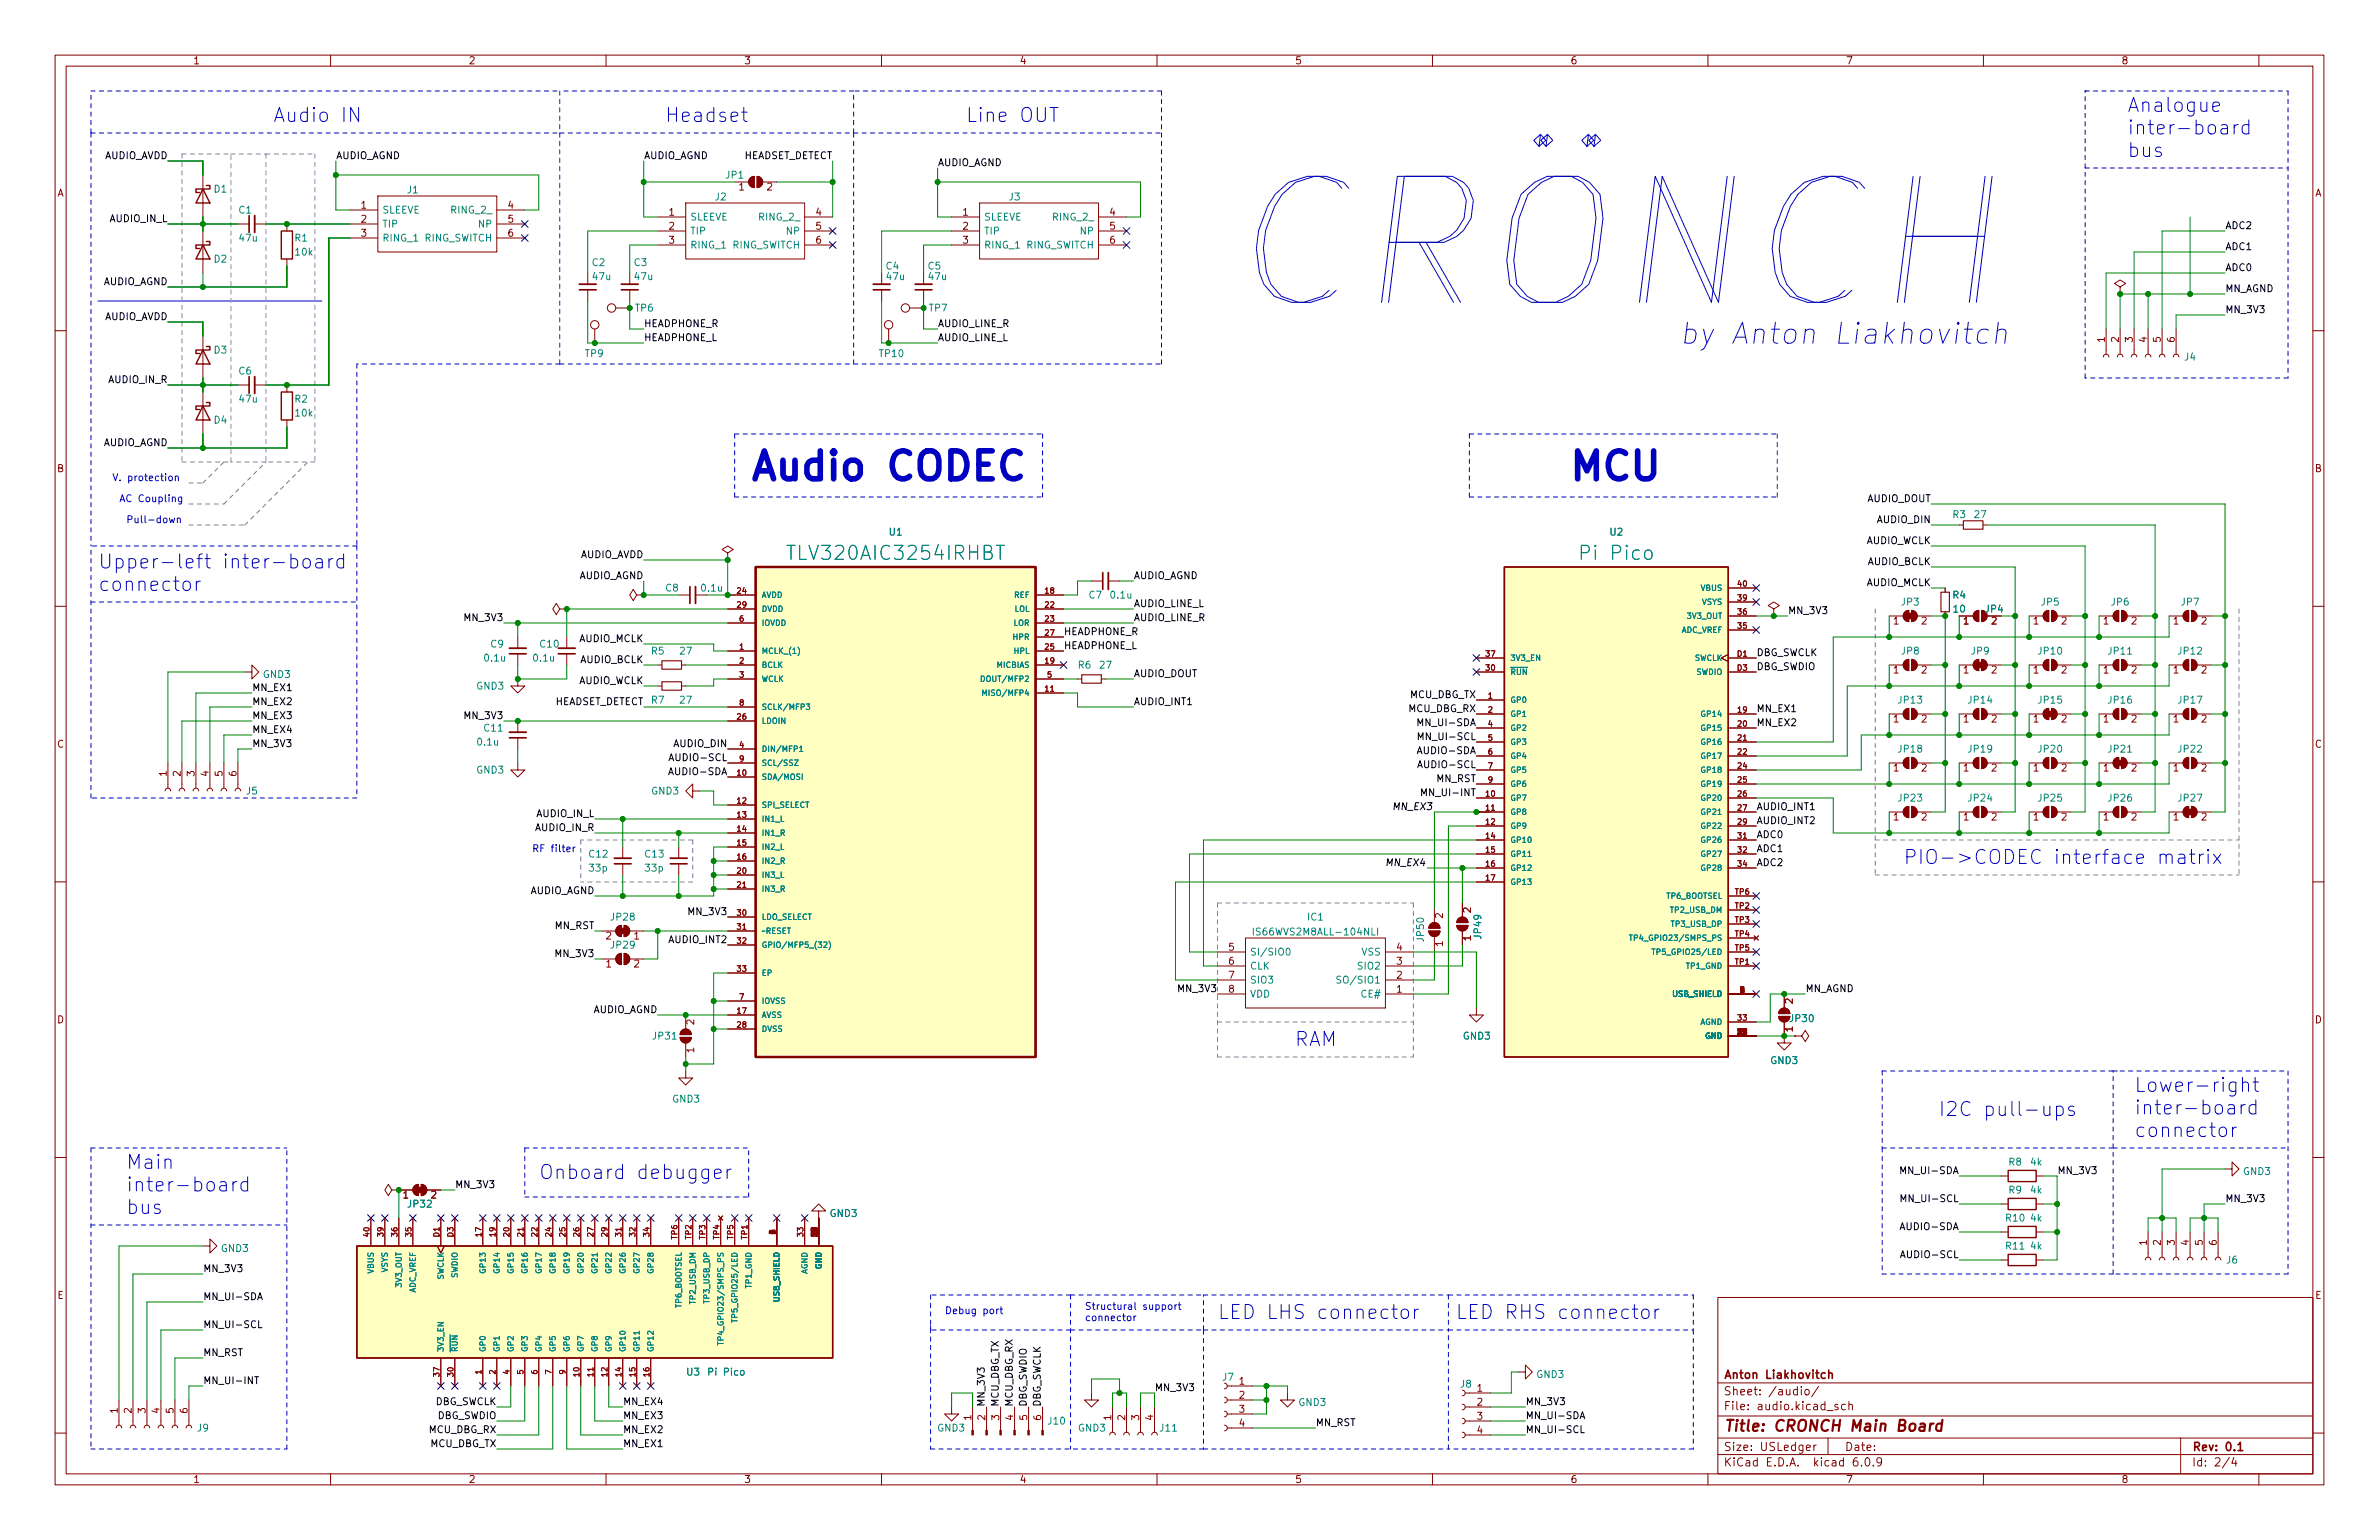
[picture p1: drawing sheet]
<svg xmlns="http://www.w3.org/2000/svg" width="432mm" height="279mm" viewBox="0 0 432 279" stroke-linecap="round" stroke-linejoin="round" font-family="sans-serif">
<defs><g id="words">
<g font-size="7.1" fill="#0000c2">
<text x="135.9" y="87.1">Audio CODEC</text>
<text x="284.5" y="87.1">MCU</text>
</g>
<text font-size="5.3" fill="#0000c2" x="304.8" y="62.5">by Anton Liakhovitch</text>
<g font-size="3.5" fill="#0000c2">
<text x="49.5" y="22.2">Audio IN</text>
<text x="120.6" y="22.2">Headset</text>
<text x="175.3" y="22.2">Line OUT</text>
<text x="386.1" y="20.3">Analogue</text>
<text x="386.1" y="24.4">inter-board</text>
<text x="386.1" y="28.5">bus</text>
<text x="17.8" y="103.2">Upper-left inter-board</text>
<text x="17.8" y="107.3">connector</text>
<text x="345.4" y="156.8">PIO-&gt;CODEC interface matrix</text>
<text x="234.9" y="189.8">RAM</text>
<text x="351.8" y="202.5">I2C pull-ups</text>
<text x="387.3" y="198.1">Lower-right</text>
<text x="387.3" y="202.2">inter-board</text>
<text x="387.3" y="206.3">connector</text>
<text x="22.9" y="212.1">Main</text>
<text x="97.8" y="213.9">Onboard debugger</text>
<text x="22.9" y="216.2">inter-board</text>
<text x="22.9" y="220.3">bus</text>
<text x="221" y="239.3">LED LHS connector</text>
<text x="264.2" y="239.3">LED RHS connector</text>
</g>
<g font-size="3.5" fill="#008484">
<text x="143.9" y="101.6">TLV320AIC3254IRHBT</text>
<text x="287.5" y="101.6">Pi Pico</text>
</g>
<text font-size="2.8" fill="#840000" x="312.8" y="259.7">Title: CRONCH Main Board</text>
<g font-size="2.1" fill="#840000">
<text x="312.8" y="250.2">Anton Liakhovitch</text>
<text x="312.8" y="255.9">File: audio.kicad_sch</text>
<text x="312.8" y="253.2">Sheet: /audio/</text>
<text x="312.8" y="263.2">Size: USLedger</text>
<text x="334.8" y="263.2">Date:</text>
<text x="397.8" y="263.2">Rev: 0.1</text>
<text x="312.8" y="266">KiCad E.D.A. kicad 6.0.9</text>
<text x="397.8" y="266">Id: 2/4</text>
</g>
<g font-size="1.8" fill="#840000">
<text x="35" y="11.7">1</text>
<text x="85" y="11.7">2</text>
<text x="135" y="11.7">3</text>
<text x="185" y="11.7">4</text>
<text x="235" y="11.7">5</text>
<text x="285" y="11.7">6</text>
<text x="335" y="11.7">7</text>
<text x="385" y="11.7">8</text>
<text x="10.3" y="35.6">A</text>
<text x="134.1" y="34.5">1</text>
<text x="139.2" y="34.5">2</text>
<text x="420.1" y="35.6">A</text>
<text x="65.5" y="37.8">1</text>
<text x="65.5" y="40.4">2</text>
<text x="92.2" y="37.8">4</text>
<text x="92.2" y="40.4">5</text>
<text x="121.4" y="39.1">1</text>
<text x="121.4" y="41.7">2</text>
<text x="148.1" y="39.1">4</text>
<text x="148.1" y="41.7">5</text>
<text x="174.8" y="39.1">1</text>
<text x="174.8" y="41.7">2</text>
<text x="201.4" y="39.1">4</text>
<text x="201.4" y="41.7">5</text>
<text x="65.5" y="42.9">3</text>
<text x="92.2" y="42.9">6</text>
<text x="121.4" y="44.2">3</text>
<text x="148.1" y="44.2">6</text>
<text x="174.8" y="44.2">3</text>
<text x="201.4" y="44.2">6</text>
<text x="382" y="62.1" transform="rotate(-90 382 62.1)">1</text>
<text x="384.6" y="62.1" transform="rotate(-90 384.6 62.1)">2</text>
<text x="387.1" y="62.1" transform="rotate(-90 387.1 62.1)">3</text>
<text x="389.6" y="62.1" transform="rotate(-90 389.6 62.1)">4</text>
<text x="392.2" y="62.1" transform="rotate(-90 392.2 62.1)">5</text>
<text x="394.7" y="62.1" transform="rotate(-90 394.7 62.1)">6</text>
<text x="10.3" y="85.7">B</text>
<text x="420.1" y="85.7">B</text>
<text x="343.7" y="113.3">1</text>
<text x="348.8" y="113.3">2</text>
<text x="356.4" y="113.3">1</text>
<text x="360.4" y="111.1">JP4</text>
<text x="361.5" y="113.3">2</text>
<text x="369.1" y="113.3">1</text>
<text x="374.2" y="113.3">2</text>
<text x="381.8" y="113.3">1</text>
<text x="386.9" y="113.3">2</text>
<text x="394.5" y="113.3">1</text>
<text x="399.6" y="113.3">2</text>
<text x="343.7" y="122.2">1</text>
<text x="348.8" y="122.2">2</text>
<text x="356.4" y="122.2">1</text>
<text x="361.5" y="122.2">2</text>
<text x="369.1" y="122.2">1</text>
<text x="374.2" y="122.2">2</text>
<text x="381.8" y="122.2">1</text>
<text x="386.9" y="122.2">2</text>
<text x="394.5" y="122.2">1</text>
<text x="399.6" y="122.2">2</text>
<text x="343.7" y="131.1">1</text>
<text x="348.8" y="131.1">2</text>
<text x="356.4" y="131.1">1</text>
<text x="361.5" y="131.1">2</text>
<text x="369.1" y="131.1">1</text>
<text x="374.2" y="131.1">2</text>
<text x="381.8" y="131.1">1</text>
<text x="386.9" y="131.1">2</text>
<text x="394.5" y="131.1">1</text>
<text x="399.6" y="131.1">2</text>
<text x="10.3" y="135.6">C</text>
<text x="420.1" y="135.6">C</text>
<text x="30.2" y="140.8" transform="rotate(-90 30.2 140.8)">1</text>
<text x="32.8" y="140.8" transform="rotate(-90 32.8 140.8)">2</text>
<text x="35.3" y="140.8" transform="rotate(-90 35.3 140.8)">3</text>
<text x="37.8" y="140.8" transform="rotate(-90 37.8 140.8)">4</text>
<text x="40.4" y="140.8" transform="rotate(-90 40.4 140.8)">5</text>
<text x="42.9" y="140.8" transform="rotate(-90 42.9 140.8)">6</text>
<text x="343.7" y="140">1</text>
<text x="348.8" y="140">2</text>
<text x="356.4" y="140">1</text>
<text x="361.5" y="140">2</text>
<text x="369.1" y="140">1</text>
<text x="374.2" y="140">2</text>
<text x="381.8" y="140">1</text>
<text x="386.9" y="140">2</text>
<text x="394.5" y="140">1</text>
<text x="399.6" y="140">2</text>
<text x="343.7" y="148.8">1</text>
<text x="348.8" y="148.8">2</text>
<text x="356.4" y="148.8">1</text>
<text x="361.5" y="148.8">2</text>
<text x="369.1" y="148.8">1</text>
<text x="374.2" y="148.8">2</text>
<text x="381.8" y="148.8">1</text>
<text x="386.9" y="148.8">2</text>
<text x="394.5" y="148.8">1</text>
<text x="399.6" y="148.8">2</text>
<text x="261.9" y="166.6" transform="rotate(-90 261.9 166.6)">2</text>
<text x="267" y="165.6" transform="rotate(-90 267 165.6)">2</text>
<text x="110" y="170.4">2</text>
<text x="115.1" y="170.4">1</text>
<text x="223" y="172.5">5</text>
<text x="253.5" y="172.5">4</text>
<text x="261.9" y="171.7" transform="rotate(-90 261.9 171.7)">1</text>
<text x="267" y="170.7" transform="rotate(-90 267 170.7)">1</text>
<text x="110" y="175.5">1</text>
<text x="115.1" y="175.5">2</text>
<text x="223" y="175">6</text>
<text x="223" y="177.5">7</text>
<text x="253.5" y="177.5">2</text>
<text x="253.5" y="175">3</text>
<text x="10.3" y="185.7">D</text>
<text x="126" y="185.9" transform="rotate(-90 126 185.9)">2</text>
<text x="223" y="180.1">8</text>
<text x="253.5" y="180.1">1</text>
<text x="325.4" y="182.1" transform="rotate(-90 325.4 182.1)">2</text>
<text x="420.1" y="185.7">D</text>
<text x="126" y="191" transform="rotate(-90 126 191)">1</text>
<text x="325.4" y="187.2" transform="rotate(-90 325.4 187.2)">1</text>
<text x="73.2" y="217.4">1</text>
<text x="78.2" y="217.4">2</text>
<text x="389.6" y="225.9" transform="rotate(-90 389.6 225.9)">1</text>
<text x="392.2" y="225.9" transform="rotate(-90 392.2 225.9)">2</text>
<text x="394.7" y="225.9" transform="rotate(-90 394.7 225.9)">3</text>
<text x="397.3" y="225.9" transform="rotate(-90 397.3 225.9)">4</text>
<text x="399.8" y="225.9" transform="rotate(-90 399.8 225.9)">5</text>
<text x="402.3" y="225.9" transform="rotate(-90 402.3 225.9)">6</text>
<text x="10.4" y="235.7">E</text>
<text x="420.2" y="235.7">E</text>
<text x="224.9" y="251.2">1</text>
<text x="21.3" y="256.4" transform="rotate(-90 21.3 256.4)">1</text>
<text x="23.9" y="256.4" transform="rotate(-90 23.9 256.4)">2</text>
<text x="26.4" y="256.4" transform="rotate(-90 26.4 256.4)">3</text>
<text x="29" y="256.4" transform="rotate(-90 29 256.4)">4</text>
<text x="31.5" y="256.4" transform="rotate(-90 31.5 256.4)">5</text>
<text x="34" y="256.4" transform="rotate(-90 34 256.4)">6</text>
<text x="176.3" y="257.7" transform="rotate(-90 176.3 257.7)">1</text>
<text x="178.8" y="257.7" transform="rotate(-90 178.8 257.7)">2</text>
<text x="181.4" y="257.7" transform="rotate(-90 181.4 257.7)">3</text>
<text x="183.9" y="257.7" transform="rotate(-90 183.9 257.7)">4</text>
<text x="186.4" y="257.7" transform="rotate(-90 186.4 257.7)">5</text>
<text x="189" y="257.7" transform="rotate(-90 189 257.7)">6</text>
<text x="201.7" y="257.7" transform="rotate(-90 201.7 257.7)">1</text>
<text x="204.2" y="257.7" transform="rotate(-90 204.2 257.7)">2</text>
<text x="206.8" y="257.7" transform="rotate(-90 206.8 257.7)">3</text>
<text x="209.3" y="257.7" transform="rotate(-90 209.3 257.7)">4</text>
<text x="224.9" y="253.7">2</text>
<text x="224.9" y="256.3">3</text>
<text x="268.1" y="252.5">1</text>
<text x="268.1" y="255">2</text>
<text x="268.1" y="257.6">3</text>
<text x="224.9" y="258.8">4</text>
<text x="268.1" y="260.1">4</text>
<text x="35" y="269.1">1</text>
<text x="85" y="269.1">2</text>
<text x="135" y="269.1">3</text>
<text x="185" y="269.1">4</text>
<text x="235" y="269.1">5</text>
<text x="285" y="269.1">6</text>
<text x="335" y="269.1">7</text>
<text x="385" y="269.1">8</text>
</g>
<g font-size="1.8">
<text x="18.8" y="28.9">AUDIO_AVDD</text>
<text x="61" y="28.9">AUDIO_AGND</text>
<text x="116.8" y="28.9">AUDIO_AGND</text>
<text x="134.6" y="28.9">HEADSET_DETECT</text>
<text x="170.2" y="30.1">AUDIO_AGND</text>
<text x="20" y="40.3">AUDIO_IN_L</text>
<text x="403.9" y="41.6">ADC2</text>
<text x="403.9" y="45.4">ADC1</text>
<text x="18.6" y="51.7">AUDIO_AGND</text>
<text x="403.9" y="49.2">ADC0</text>
<text x="403.9" y="53">MN_AGND</text>
<text x="18.8" y="58.1">AUDIO_AVDD</text>
<text x="116.8" y="59.3">HEADPHONE_R</text>
<text x="170.2" y="59.3">AUDIO_LINE_R</text>
<text x="403.9" y="56.8">MN_3V3</text>
<text x="116.8" y="61.9">HEADPHONE_L</text>
<text x="170.2" y="61.9">AUDIO_LINE_L</text>
<text x="19.8" y="69.5">AUDIO_IN_R</text>
<text x="18.6" y="80.9">AUDIO_AGND</text>
<text x="338.8" y="91.1">AUDIO_DOUT</text>
<text x="340.8" y="94.9">AUDIO_DIN</text>
<text x="105.1" y="101.3">AUDIO_AVDD</text>
<text x="338.5" y="98.7">AUDIO_WCLK</text>
<text x="105" y="105.1">AUDIO_AGND</text>
<text x="205.7" y="105.1">AUDIO_AGND</text>
<text x="338.7" y="106.3">AUDIO_MCLK</text>
<text x="338.9" y="102.5">AUDIO_BCLK</text>
<text x="84.6" y="112.7">MN_3V3</text>
<text x="205.7" y="110.1">AUDIO_LINE_L</text>
<text x="205.7" y="112.7">AUDIO_LINE_R</text>
<text x="324.5" y="111.4">MN_3V3</text>
<text x="105" y="116.5">AUDIO_MCLK</text>
<text x="193" y="117.8">HEADPHONE_L</text>
<text x="193" y="115.2">HEADPHONE_R</text>
<text x="318.8" y="119">DBG_SWCLK</text>
<text x="45.7" y="125.4">MN_EX1</text>
<text x="104.9" y="124.1">AUDIO_WCLK</text>
<text x="105.2" y="120.3">AUDIO_BCLK</text>
<text x="205.7" y="122.8">AUDIO_DOUT</text>
<text x="318.8" y="121.6">DBG_SWDIO</text>
<text x="45.7" y="130.5">MN_EX3</text>
<text x="45.7" y="127.9">MN_EX2</text>
<text x="84.6" y="130.5">MN_3V3</text>
<text x="100.3" y="127.9">HEADSET_DETECT</text>
<text x="205.7" y="127.9">AUDIO_INT1</text>
<text x="255.6" y="129.2">MCU_DBG_RX</text>
<text x="255.8" y="126.7">MCU_DBG_TX</text>
<text x="258.1" y="131.7">MN_UI-SDA</text>
<text x="318.8" y="129.2">MN_EX1</text>
<text x="318.8" y="131.7">MN_EX2</text>
<text x="45.7" y="133">MN_EX4</text>
<text x="45.7" y="135.5">MN_3V3</text>
<text x="122.4" y="135.5">AUDIO_DIN</text>
<text x="257.9" y="136.8">AUDIO-SDA</text>
<text x="258.3" y="134.3">MN_UI-SCL</text>
<text x="122.1" y="140.6">AUDIO-SDA</text>
<text x="122.3" y="138.1">AUDIO-SCL</text>
<text x="258.1" y="139.4">AUDIO-SCL</text>
<text x="260.7" y="141.9">MN_RST</text>
<text x="97.4" y="148.2">AUDIO_IN_L</text>
<text x="253.3" y="147">MN_EX3</text>
<text x="259" y="144.4">MN_UI-INT</text>
<text x="318.8" y="147">AUDIO_INT1</text>
<text x="318.8" y="149.5">AUDIO_INT2</text>
<text x="97.2" y="150.8">AUDIO_IN_R</text>
<text x="318.8" y="154.6">ADC1</text>
<text x="318.8" y="152.1">ADC0</text>
<text x="252" y="157.1">MN_EX4</text>
<text x="318.8" y="157.1">ADC2</text>
<text x="96.1" y="162.2">AUDIO_AGND</text>
<text x="125.2" y="166">MN_3V3</text>
<text x="100.7" y="168.6">MN_RST</text>
<text x="101.1" y="173.6">MN_3V3</text>
<text x="121.6" y="171.1">AUDIO_INT2</text>
<text x="214.1" y="180">MN_3V3</text>
<text x="327.7" y="180">MN_AGND</text>
<text x="107.5" y="183.8">AUDIO_AGND</text>
<text x="82.5" y="215.6">MN_3V3</text>
<text x="345.8" y="213">MN_UI-SDA</text>
<text x="373.4" y="213">MN_3V3</text>
<text x="346" y="218.1">MN_UI-SCL</text>
<text x="403.9" y="218.1">MN_3V3</text>
<text x="345.6" y="223.2">AUDIO-SDA</text>
<text x="36.8" y="230.8">MN_3V3</text>
<text x="345.8" y="228.3">AUDIO-SCL</text>
<text x="36.8" y="235.9">MN_UI-SDA</text>
<text x="36.8" y="241">MN_UI-SCL</text>
<text x="36.8" y="246">MN_RST</text>
<text x="36.8" y="251.1">MN_UI-INT</text>
<text x="78.8" y="254.9">DBG_SWCLK</text>
<text x="79.3" y="257.5">DBG_SWDIO</text>
<text x="113" y="257.5">MN_EX3</text>
<text x="113" y="254.9">MN_EX4</text>
<text x="178.7" y="255.3" transform="rotate(-90 178.7 255.3)">MN_3V3</text>
<text x="181.3" y="255.3" transform="rotate(-90 181.3 255.3)">MCU_DBG_TX</text>
<text x="183.8" y="255.3" transform="rotate(-90 183.8 255.3)">MCU_DBG_RX</text>
<text x="186.3" y="255.3" transform="rotate(-90 186.3 255.3)">DBG_SWDIO</text>
<text x="188.9" y="255.3" transform="rotate(-90 188.9 255.3)">DBG_SWCLK</text>
<text x="209.5" y="252.4">MN_3V3</text>
<text x="276.9" y="257.5">MN_UI-SDA</text>
<text x="276.9" y="254.9">MN_3V3</text>
<text x="77.8" y="260">MCU_DBG_RX</text>
<text x="78" y="262.5">MCU_DBG_TX</text>
<text x="113" y="260">MN_EX2</text>
<text x="113" y="262.5">MN_EX1</text>
<text x="238.8" y="258.7">MN_RST</text>
<text x="276.9" y="260">MN_UI-SCL</text>
</g>
<g font-size="1.8" fill="#008484">
<text x="38.9" y="34.9">D1</text>
<text x="73.9" y="35.1">J1</text>
<text x="131.8" y="32.4">JP1</text>
<text x="43.4" y="38.7">C1</text>
<text x="69.3" y="38.7">SLEEVE</text>
<text x="69.3" y="41.3">TIP</text>
<text x="82" y="38.7">RING_2_</text>
<text x="87" y="41.3">NP</text>
<text x="125.2" y="40">SLEEVE</text>
<text x="129.8" y="36.4">J2</text>
<text x="137.9" y="40">RING_2_</text>
<text x="178.6" y="40">SLEEVE</text>
<text x="183.2" y="36.4">J3</text>
<text x="191.3" y="40">RING_2_</text>
<text x="38.9" y="47.6">D2</text>
<text x="43.5" y="43.8">47u</text>
<text x="53.5" y="43.8">R1</text>
<text x="53.7" y="46.4">10k</text>
<text x="69.3" y="43.8">RING_1</text>
<text x="77" y="43.8">RING_SWITCH</text>
<text x="125.2" y="42.5">TIP</text>
<text x="125.2" y="45.1">RING_1</text>
<text x="132.9" y="45.1">RING_SWITCH</text>
<text x="142.8" y="42.5">NP</text>
<text x="178.6" y="42.5">TIP</text>
<text x="178.6" y="45.1">RING_1</text>
<text x="186.2" y="45.1">RING_SWITCH</text>
<text x="196.2" y="42.5">NP</text>
<text x="107.5" y="48.3">C2</text>
<text x="107.7" y="50.8">47u</text>
<text x="115.1" y="48.3">C3</text>
<text x="115.3" y="50.8">47u</text>
<text x="160.8" y="48.9">C4</text>
<text x="161" y="50.8">47u</text>
<text x="168.5" y="48.9">C5</text>
<text x="168.6" y="50.8">47u</text>
<text x="115.3" y="56.5">TP6</text>
<text x="168.7" y="56.5">TP7</text>
<text x="38.9" y="64.1">D3</text>
<text x="106.2" y="64.8">TP9</text>
<text x="159.7" y="64.8">TP10</text>
<text x="396.5" y="65.4">J4</text>
<text x="43.4" y="67.9">C6</text>
<text x="38.9" y="76.8">D4</text>
<text x="43.5" y="73">47u</text>
<text x="53.5" y="73">R2</text>
<text x="53.7" y="75.6">10k</text>
<text x="354.5" y="94">R3</text>
<text x="358.4" y="94">27</text>
<text x="161.4" y="97.2">U1</text>
<text x="292.2" y="97.2">U2</text>
<text x="120.8" y="107.3">C8</text>
<text x="127.4" y="107.3">0.1u</text>
<text x="197.7" y="108.6">C7</text>
<text x="201.7" y="108.6">0.1u</text>
<text x="345.1" y="109.9">JP3</text>
<text x="354.5" y="108.6">R4</text>
<text x="354.6" y="111.1">10</text>
<text x="370.5" y="109.9">JP5</text>
<text x="383.2" y="109.9">JP6</text>
<text x="395.9" y="109.9">JP7</text>
<text x="89.1" y="117.5">C9</text>
<text x="98.1" y="117.5">C10</text>
<text x="118.2" y="118.7">R5</text>
<text x="123.5" y="118.7">27</text>
<text x="345.1" y="118.7">JP8</text>
<text x="357.8" y="118.7">JP9</text>
<text x="370" y="118.7">JP10</text>
<text x="382.7" y="118.7">JP11</text>
<text x="395.4" y="118.7">JP12</text>
<text x="47.8" y="123">GND3</text>
<text x="86.5" y="125.1">GND3</text>
<text x="88" y="120">0.1u</text>
<text x="96.9" y="120">0.1u</text>
<text x="195.7" y="121.3">R6</text>
<text x="199.7" y="121.3">27</text>
<text x="118.2" y="127.6">R7</text>
<text x="123.5" y="127.6">27</text>
<text x="344.6" y="127.6">JP13</text>
<text x="357.3" y="127.6">JP14</text>
<text x="370" y="127.6">JP15</text>
<text x="382.7" y="127.6">JP16</text>
<text x="395.4" y="127.6">JP17</text>
<text x="86.8" y="135.3">0.1u</text>
<text x="87.9" y="132.7">C11</text>
<text x="344.6" y="136.5">JP18</text>
<text x="357.3" y="136.5">JP19</text>
<text x="370" y="136.5">JP20</text>
<text x="382.7" y="136.5">JP21</text>
<text x="395.4" y="136.5">JP22</text>
<text x="86.5" y="140.3">GND3</text>
<text x="44.7" y="144.1">J5</text>
<text x="118.3" y="144.1">GND3</text>
<text x="344.6" y="145.4">JP23</text>
<text x="357.3" y="145.4">JP24</text>
<text x="370" y="145.4">JP25</text>
<text x="382.7" y="145.4">JP26</text>
<text x="395.4" y="145.4">JP27</text>
<text x="107" y="155.6">C12</text>
<text x="117.1" y="155.6">C13</text>
<text x="107" y="158.1">33p</text>
<text x="117.2" y="158.1">33p</text>
<text x="111" y="167">JP28</text>
<text x="237.4" y="167">IC1</text>
<text x="111" y="172.1">JP29</text>
<text x="226.8" y="173.4">SI/SIO0</text>
<text x="228.3" y="169.7">IS66WVS2M8ALL-104NLI</text>
<text x="247.2" y="173.4">VSS</text>
<text x="258.4" y="170.7" transform="rotate(-90 258.4 170.7)">JP50</text>
<text x="268.9" y="170.2" transform="rotate(-90 268.9 170.2)">JP49</text>
<text x="226.8" y="175.9">CLK</text>
<text x="226.8" y="178.4">SIO3</text>
<text x="243.6" y="178.4">SO/SIO1</text>
<text x="246.7" y="175.9">SIO2</text>
<text x="226.8" y="181">VDD</text>
<text x="247.3" y="181">CE#</text>
<text x="325" y="185.4">JP30</text>
<text x="118.6" y="188.6">JP31</text>
<text x="265.6" y="188.6">GND3</text>
<text x="321.4" y="193">GND3</text>
<text x="122.1" y="200">GND3</text>
<text x="364.6" y="211.5">R8</text>
<text x="368.6" y="211.5">4k</text>
<text x="407.2" y="213.2">GND3</text>
<text x="74.1" y="219.1">JP32</text>
<text x="150.7" y="220.8">GND3</text>
<text x="364.1" y="221.6">R10</text>
<text x="364.6" y="216.5">R9</text>
<text x="368.6" y="216.5">4k</text>
<text x="368.6" y="221.6">4k</text>
<text x="40.2" y="227.1">GND3</text>
<text x="364.1" y="226.7">R11</text>
<text x="368.6" y="226.7">4k</text>
<text x="404.1" y="229.2">J6</text>
<text x="124.7" y="249.6">U3</text>
<text x="128.9" y="249.6">Pi Pico</text>
<text x="221.9" y="250.5">J7</text>
<text x="265.1" y="251.7">J8</text>
<text x="278.9" y="250">GND3</text>
<text x="235.7" y="255.1">GND3</text>
<text x="35.8" y="259.7">J9</text>
<text x="170.2" y="259.7">GND3</text>
<text x="190.3" y="258.4">J10</text>
<text x="195.7" y="259.7">GND3</text>
<text x="210.6" y="259.7">J11</text>
</g>
<g font-size="1.8" fill="#0000c2">
<text x="20.3" y="87.3">V. protection</text>
<text x="21.6" y="91.1">AC Coupling</text>
<text x="22.9" y="94.9">Pull-down</text>
<text x="96.5" y="154.6">RF filter</text>
<text x="171.4" y="238.4">Debug port</text>
<text x="196.8" y="237.6">Structural support</text>
<text x="196.8" y="239.7">connector</text>
</g>
<g font-size="1.4" fill="#840000">
<text x="133.8" y="107.7">24</text>
<text x="189.7" y="107.7">18</text>
<text x="315.4" y="106.4">40</text>
<text x="133.8" y="110.2">29</text>
<text x="134.2" y="112.8">6</text>
<text x="189.7" y="110.2">22</text>
<text x="189.7" y="112.8">23</text>
<text x="315.4" y="111.5">36</text>
<text x="315.4" y="109">39</text>
<text x="134.2" y="117.9">1</text>
<text x="189.7" y="117.9">25</text>
<text x="189.7" y="115.3">27</text>
<text x="269.7" y="119.1">37</text>
<text x="315.3" y="119.1">D1</text>
<text x="315.4" y="114">35</text>
<text x="134.2" y="120.4">2</text>
<text x="134.2" y="122.9">3</text>
<text x="189.7" y="125.5">11</text>
<text x="189.7" y="120.4">19</text>
<text x="190.1" y="122.9">5</text>
<text x="269.7" y="121.7">30</text>
<text x="315.3" y="121.7">D3</text>
<text x="133.8" y="130.6">26</text>
<text x="134.2" y="128">8</text>
<text x="270.1" y="126.7">1</text>
<text x="270.1" y="129.3">2</text>
<text x="270.1" y="131.8">4</text>
<text x="315.4" y="129.3">19</text>
<text x="315.4" y="131.8">20</text>
<text x="134.2" y="135.6">4</text>
<text x="270.1" y="134.4">5</text>
<text x="270.1" y="136.9">6</text>
<text x="315.4" y="134.4">21</text>
<text x="315.4" y="136.9">22</text>
<text x="133.8" y="140.7">10</text>
<text x="134.2" y="138.2">9</text>
<text x="270.1" y="139.4">7</text>
<text x="270.1" y="142">9</text>
<text x="315.4" y="139.4">24</text>
<text x="315.4" y="142">25</text>
<text x="133.8" y="145.8">12</text>
<text x="133.8" y="148.3">13</text>
<text x="269.7" y="144.5">10</text>
<text x="269.7" y="147.1">11</text>
<text x="269.7" y="149.6">12</text>
<text x="315.4" y="144.5">26</text>
<text x="315.4" y="147.1">27</text>
<text x="315.4" y="149.6">29</text>
<text x="133.8" y="150.9">14</text>
<text x="133.8" y="153.4">15</text>
<text x="133.8" y="156">16</text>
<text x="269.7" y="152.1">14</text>
<text x="269.7" y="154.7">15</text>
<text x="315.4" y="152.1">31</text>
<text x="315.4" y="154.7">32</text>
<text x="133.8" y="158.5">20</text>
<text x="133.8" y="161">21</text>
<text x="269.7" y="157.2">16</text>
<text x="269.7" y="159.8">17</text>
<text x="315.4" y="157.2">34</text>
<text x="133.8" y="166.1">30</text>
<text x="314.9" y="164.8">TP2</text>
<text x="314.9" y="167.4">TP3</text>
<text x="314.9" y="162.3">TP6</text>
<text x="133.8" y="168.7">31</text>
<text x="133.8" y="171.2">32</text>
<text x="314.9" y="169.9">TP4</text>
<text x="314.9" y="172.5">TP5</text>
<text x="133.8" y="176.3">33</text>
<text x="314.9" y="175">TP1</text>
<text x="133.8" y="183.9">17</text>
<text x="134.2" y="181.4">7</text>
<text x="315.4" y="185.2">33</text>
<text x="315.7" y="180.1">B</text>
<text x="133.8" y="186.4">28</text>
<text x="315.8" y="187.7">8</text>
<text x="67.1" y="224.3" transform="rotate(-90 67.1 224.3)">40</text>
<text x="69.6" y="224.3" transform="rotate(-90 69.6 224.3)">39</text>
<text x="72.1" y="224.3" transform="rotate(-90 72.1 224.3)">36</text>
<text x="74.7" y="224.3" transform="rotate(-90 74.7 224.3)">35</text>
<text x="79.8" y="224.4" transform="rotate(-90 79.8 224.4)">D1</text>
<text x="82.3" y="224.4" transform="rotate(-90 82.3 224.4)">D3</text>
<text x="87.4" y="224.3" transform="rotate(-90 87.4 224.3)">17</text>
<text x="89.9" y="224.3" transform="rotate(-90 89.9 224.3)">19</text>
<text x="92.5" y="224.3" transform="rotate(-90 92.5 224.3)">20</text>
<text x="95" y="224.3" transform="rotate(-90 95 224.3)">21</text>
<text x="97.5" y="224.3" transform="rotate(-90 97.5 224.3)">22</text>
<text x="100.1" y="224.3" transform="rotate(-90 100.1 224.3)">24</text>
<text x="102.6" y="224.3" transform="rotate(-90 102.6 224.3)">25</text>
<text x="105.2" y="224.3" transform="rotate(-90 105.2 224.3)">26</text>
<text x="107.7" y="224.3" transform="rotate(-90 107.7 224.3)">27</text>
<text x="110.2" y="224.3" transform="rotate(-90 110.2 224.3)">29</text>
<text x="112.8" y="224.3" transform="rotate(-90 112.8 224.3)">31</text>
<text x="115.3" y="224.3" transform="rotate(-90 115.3 224.3)">32</text>
<text x="117.9" y="224.3" transform="rotate(-90 117.9 224.3)">34</text>
<text x="122.9" y="224.8" transform="rotate(-90 122.9 224.8)">TP6</text>
<text x="125.5" y="224.8" transform="rotate(-90 125.5 224.8)">TP2</text>
<text x="128" y="224.8" transform="rotate(-90 128 224.8)">TP3</text>
<text x="130.6" y="224.8" transform="rotate(-90 130.6 224.8)">TP4</text>
<text x="133.1" y="224.8" transform="rotate(-90 133.1 224.8)">TP5</text>
<text x="135.6" y="224.8" transform="rotate(-90 135.6 224.8)">TP1</text>
<text x="140.7" y="224" transform="rotate(-90 140.7 224)">B</text>
<text x="145.8" y="224.3" transform="rotate(-90 145.8 224.3)">33</text>
<text x="148.3" y="223.9" transform="rotate(-90 148.3 223.9)">8</text>
<text x="79.8" y="249.7" transform="rotate(-90 79.8 249.7)">37</text>
<text x="82.3" y="249.7" transform="rotate(-90 82.3 249.7)">30</text>
<text x="87.4" y="249.3" transform="rotate(-90 87.4 249.3)">1</text>
<text x="89.9" y="249.3" transform="rotate(-90 89.9 249.3)">2</text>
<text x="92.5" y="249.3" transform="rotate(-90 92.5 249.3)">4</text>
<text x="95" y="249.3" transform="rotate(-90 95 249.3)">5</text>
<text x="97.5" y="249.3" transform="rotate(-90 97.5 249.3)">6</text>
<text x="100.1" y="249.3" transform="rotate(-90 100.1 249.3)">7</text>
<text x="102.6" y="249.3" transform="rotate(-90 102.6 249.3)">9</text>
<text x="105.2" y="249.7" transform="rotate(-90 105.2 249.7)">10</text>
<text x="107.7" y="249.7" transform="rotate(-90 107.7 249.7)">11</text>
<text x="110.2" y="249.7" transform="rotate(-90 110.2 249.7)">12</text>
<text x="112.8" y="249.7" transform="rotate(-90 112.8 249.7)">14</text>
<text x="115.3" y="249.7" transform="rotate(-90 115.3 249.7)">15</text>
<text x="117.9" y="249.7" transform="rotate(-90 117.9 249.7)">16</text>
</g>
<g font-size="1.4" fill="#008484">
<text x="308.7" y="107.2">VBUS</text>
<text x="138.2" y="108.5">AVDD</text>
<text x="138.2" y="111">DVDD</text>
<text x="138.2" y="113.5">IOVDD</text>
<text x="184" y="113.5">LOR</text>
<text x="184.1" y="108.5">REF</text>
<text x="184.1" y="111">LOL</text>
<text x="306.4" y="112.3">3V3_OUT</text>
<text x="308.9" y="109.7">VSYS</text>
<text x="138.2" y="118.6">MCLK_(1)</text>
<text x="184" y="116.1">HPR</text>
<text x="184.1" y="118.6">HPL</text>
<text x="274.1" y="119.9">3V3_EN</text>
<text x="305" y="114.8">ADC_VREF</text>
<text x="307.5" y="119.9">SWCLK</text>
<text x="138.2" y="121.2">BCLK</text>
<text x="138.2" y="123.7">WCLK</text>
<text x="178.8" y="123.7">DOUT/MFP2</text>
<text x="181" y="121.2">MICBIAS</text>
<text x="274.1" y="122.4">~{RUN}</text>
<text x="307.9" y="122.4">SWDIO</text>
<text x="138.2" y="131.3">LDOIN</text>
<text x="138.2" y="128.8">SCLK/MFP3</text>
<text x="179.2" y="126.2">MISO/MFP4</text>
<text x="274.1" y="127.5">GP0</text>
<text x="274.1" y="130">GP1</text>
<text x="309.1" y="130">GP14</text>
<text x="138.2" y="136.4">DIN/MFP1</text>
<text x="274.1" y="132.6">GP2</text>
<text x="274.1" y="135.1">GP3</text>
<text x="274.1" y="137.7">GP4</text>
<text x="309.1" y="132.6">GP15</text>
<text x="309.1" y="135.1">GP16</text>
<text x="309.1" y="137.7">GP17</text>
<text x="138.2" y="141.5">SDA/MOSI</text>
<text x="138.2" y="138.9">SCL/SSZ</text>
<text x="274.1" y="140.2">GP5</text>
<text x="274.1" y="142.7">GP6</text>
<text x="309.1" y="140.2">GP18</text>
<text x="309.1" y="142.7">GP19</text>
<text x="138.2" y="146.6">SPI_SELECT</text>
<text x="138.2" y="149.1">IN1_L</text>
<text x="274.1" y="145.3">GP7</text>
<text x="274.1" y="147.8">GP8</text>
<text x="309.1" y="145.3">GP20</text>
<text x="309.1" y="147.8">GP21</text>
<text x="138.2" y="151.6">IN1_R</text>
<text x="138.2" y="154.2">IN2_L</text>
<text x="274.1" y="150.4">GP9</text>
<text x="274.1" y="152.9">GP10</text>
<text x="274.1" y="155.4">GP11</text>
<text x="309.1" y="150.4">GP22</text>
<text x="309.1" y="152.9">GP26</text>
<text x="309.1" y="155.4">GP27</text>
<text x="138.2" y="156.7">IN2_R</text>
<text x="138.2" y="159.3">IN3_L</text>
<text x="138.2" y="161.8">IN3_R</text>
<text x="274.1" y="158">GP12</text>
<text x="274.1" y="160.5">GP13</text>
<text x="309.1" y="158">GP28</text>
<text x="138.2" y="166.9">LDO_SELECT</text>
<text x="302.5" y="163.1">TP6_BOOTSEL</text>
<text x="303.3" y="165.6">TP2_USB_DM</text>
<text x="138.2" y="169.4">~RESET</text>
<text x="138.2" y="172">GPIO/MFP5_(32)</text>
<text x="297.1" y="170.7">TP4_GPIO23/SMPS_PS</text>
<text x="301" y="173.2">TP5_GPIO25/LED</text>
<text x="303.6" y="168.1">TP3_USB_DP</text>
<text x="138.2" y="177">EP</text>
<text x="306.1" y="175.8">TP1_GND</text>
<text x="138.2" y="184.7">AVSS</text>
<text x="138.2" y="182.1">IOVSS</text>
<text x="303.7" y="180.8">USB_SHIELD</text>
<text x="308.5" y="185.9">AGND</text>
<text x="138.2" y="187.2">DVSS</text>
<text x="309.5" y="188.5">GND</text>
<text x="67.8" y="231" transform="rotate(-90 67.8 231)">VBUS</text>
<text x="70.4" y="230.9" transform="rotate(-90 70.4 230.9)">VSYS</text>
<text x="72.9" y="233.4" transform="rotate(-90 72.9 233.4)">3V3_OUT</text>
<text x="80.5" y="232.3" transform="rotate(-90 80.5 232.3)">SWCLK</text>
<text x="83.1" y="231.9" transform="rotate(-90 83.1 231.9)">SWDIO</text>
<text x="88.1" y="230.7" transform="rotate(-90 88.1 230.7)">GP13</text>
<text x="90.7" y="230.7" transform="rotate(-90 90.7 230.7)">GP14</text>
<text x="93.2" y="230.7" transform="rotate(-90 93.2 230.7)">GP15</text>
<text x="95.8" y="230.7" transform="rotate(-90 95.8 230.7)">GP16</text>
<text x="98.3" y="230.7" transform="rotate(-90 98.3 230.7)">GP17</text>
<text x="100.8" y="230.7" transform="rotate(-90 100.8 230.7)">GP18</text>
<text x="103.4" y="230.7" transform="rotate(-90 103.4 230.7)">GP19</text>
<text x="105.9" y="230.7" transform="rotate(-90 105.9 230.7)">GP20</text>
<text x="108.5" y="230.7" transform="rotate(-90 108.5 230.7)">GP21</text>
<text x="111" y="230.7" transform="rotate(-90 111 230.7)">GP22</text>
<text x="113.5" y="230.7" transform="rotate(-90 113.5 230.7)">GP26</text>
<text x="116.1" y="230.7" transform="rotate(-90 116.1 230.7)">GP27</text>
<text x="118.6" y="230.7" transform="rotate(-90 118.6 230.7)">GP28</text>
<text x="136.4" y="233.6" transform="rotate(-90 136.4 233.6)">TP1_GND</text>
<text x="146.6" y="231.2" transform="rotate(-90 146.6 231.2)">AGND</text>
<text x="149.1" y="230.2" transform="rotate(-90 149.1 230.2)">GND</text>
<text x="75.4" y="234.7" transform="rotate(-90 75.4 234.7)">ADC_VREF</text>
<text x="123.7" y="237.3" transform="rotate(-90 123.7 237.3)">TP6_BOOTSEL</text>
<text x="126.2" y="236.4" transform="rotate(-90 126.2 236.4)">TP2_USB_DM</text>
<text x="128.8" y="236.2" transform="rotate(-90 128.8 236.2)">TP3_USB_DP</text>
<text x="133.9" y="238.8" transform="rotate(-90 133.9 238.8)">TP5_GPIO25/LED</text>
<text x="141.5" y="236" transform="rotate(-90 141.5 236)">USB_SHIELD</text>
<text x="80.5" y="245.4" transform="rotate(-90 80.5 245.4)">3V3_EN</text>
<text x="83.1" y="245.4" transform="rotate(-90 83.1 245.4)">~{RUN}</text>
<text x="88.1" y="245.4" transform="rotate(-90 88.1 245.4)">GP0</text>
<text x="90.7" y="245.4" transform="rotate(-90 90.7 245.4)">GP1</text>
<text x="93.2" y="245.4" transform="rotate(-90 93.2 245.4)">GP2</text>
<text x="95.8" y="245.4" transform="rotate(-90 95.8 245.4)">GP3</text>
<text x="98.3" y="245.4" transform="rotate(-90 98.3 245.4)">GP4</text>
<text x="100.8" y="245.4" transform="rotate(-90 100.8 245.4)">GP5</text>
<text x="103.4" y="245.4" transform="rotate(-90 103.4 245.4)">GP6</text>
<text x="105.9" y="245.4" transform="rotate(-90 105.9 245.4)">GP7</text>
<text x="108.5" y="245.4" transform="rotate(-90 108.5 245.4)">GP8</text>
<text x="111" y="245.4" transform="rotate(-90 111 245.4)">GP9</text>
<text x="113.5" y="245.4" transform="rotate(-90 113.5 245.4)">GP10</text>
<text x="116.1" y="245.4" transform="rotate(-90 116.1 245.4)">GP11</text>
<text x="118.6" y="245.4" transform="rotate(-90 118.6 245.4)">GP12</text>
<text x="131.3" y="242.6" transform="rotate(-90 131.3 242.6)">TP4_GPIO23/SMPS_PS</text>
</g>
</g></defs>
<g fill="none" stroke="#840000" stroke-width=".18">
<path d="M10 10h411.8v259.4h-411.8zM12 12h407.8v255.4h-407.8zM60 10v2M110 10v2M160 10v2M210 10v2M260 10v2M310 10v2M360 10v2M410 10v2M36.8 31.8v7.6M63.5 38.1h5.1"/>
<path d="M68.6 35.6h21.6v10.1h-21.6zM90.2 38.1h5M119.4 39.4h5.1M124.5 36.8h21.5v10.2h-21.5zM133.3 33h2.6M136.2 32.3l.7-.3v2a1.02 1.02 0 0 1-.9-.6 1.02 1.02 0 0 1 .2-1.1zM137.4 32a1.02 1.02 0 0 1 1 1 1.02 1.02 0 0 1-1 1zM138.4 33h2.6M146 39.4h5.1M172.7 39.4h5.1M177.8 36.8h21.6v10.2h-21.6zM199.4 39.4h5.1"/>
<path d="M10 60h2M36.8 41.9v7.6M43.2 40.6h2M46.2 40.6h2.1M52.1 40.6v1.3M52.1 47v1.3M63.5 40.6h5.1M63.5 43.2h5.1M90.2 40.6h5M90.2 43.2h5M106.7 49.5v2.1M106.7 52.6v2"/>
<path d="M107.9 59.7v2.5M111.8 55.9h2.5M114.3 49.5v2.1M114.3 52.6v2M119.4 41.9h5.1M119.4 44.5h5.1M146 41.9h5.1M146 44.5h5.1M160 49.5v2.1M160 52.6v2M161.3 59.7v2.5M165.1 55.9h2.5"/>
<path d="M167.6 49.5v2.1M167.6 52.6v2M172.7 41.9h5.1M172.7 44.5h5.1M199.4 41.9h5.1M199.4 44.5h5.1M382.3 59.7v4.6M384.8 52.1l1-.7-1-.6-1 .6 1 .7v1.2M384.8 53.3h.1M384.8 59.7v4.6M387.3 59.7v4.6M389.9 59.7v4.6"/>
<path d="M392.4 59.7v4.6M395 59.7v4.6M419.8 60h2M36.8 61v7.6M36.8 71.1v7.6M43.2 69.9h2M46.2 69.9h2.1M52.1 69.9v1.2M52.1 76.2v1.3M381.8 64.8l.1-.4 .4-.1 .3 .1 .2 .4M384.3 64.8l.1-.4 .4-.1 .4 .1 .1 .4M386.8 64.8l.2-.4 .3-.1 .4 .1 .2 .4"/>
<path d="M389.4 64.8l.1-.4 .4-.1 .3 .1 .2 .4M391.9 64.8l.2-.4 .3-.1 .4 .1 .1 .4M394.5 64.8l.1-.4 .4-.1 .3 .1 .2 .4M355.6 95.3h.8M359.9 95.3h.8M10 110h2M94 115.6v2M94 118.6v2.1M101.6 110.5l-.6-1-.7 1 .7 1 .6-1h1.3M102.9 110.5h.1M102.9 115.6v2M102.9 118.6v2.1"/>
<path d="M115.6 108l-.7-1.1-.6 1.1 .6 1 .7-1h1.2M116.8 108h.1M123.2 108h2M126.2 108h2.1M132.1 100.3l1-.6-1-.6-1 .6 1 .6v1.3M132.1 101.6h.1M132.1 108h5.1M132.1 118.1h5.1M132.1 110.5h5.1M132.1 113h5.1M188 108h5M188 118.1h5"/>
<path d="M188 110.5h5M188 113h5M188 115.6h5M198.1 105.4h2.1M201.2 105.4h2M268 119.4h5M313.7 118.7l-1.3 .7 1.3 .6M313.7 111.8h5.1M313.7 114.3h5.1M313.7 119.4h5.1M313.7 109.2h5.1M313.7 106.7h5.1"/>
<path d="M321.9 110.5l1.1-.6-1.1-.7-1 .7 1 .6v1.3M321.9 111.8h.1M342.9 111.8h2.5M345.7 111l.8-.3v2.1a1.02 1.02 0 0 1-1-.7 1.02 1.02 0 0 1 .2-1.1zM345.7 119.9l.8-.3v2.1a1.02 1.02 0 0 1-1-.7 1.02 1.02 0 0 1 .2-1.1zM347 110.7a1.02 1.02 0 0 1 1 1.1 1.02 1.02 0 0 1-1 1zM347 119.6a1.02 1.02 0 0 1 1 1.1 1.02 1.02 0 0 1-1 1zM348 111.8h2.5M353.1 106.7v.7M353.1 111v.8M355.6 111.8h2.5M358.4 119.9l.8-.3v2.1a1.02 1.02 0 0 1-1-.7 1.02 1.02 0 0 1 .2-1.1z"/>
<path d="M358.4 111l.8-.3v2.1a1.02 1.02 0 0 1-1-.7 1.02 1.02 0 0 1 .2-1.1zM359.7 119.6a1.02 1.02 0 0 1 1 1.1 1.02 1.02 0 0 1-1 1zM359.7 110.7a1.02 1.02 0 0 1 1 1.1 1.02 1.02 0 0 1-1 1zM368.3 111.8h2.5M371.1 119.9l.8-.3v2.1a1.02 1.02 0 0 1-1-.7 1.02 1.02 0 0 1 .2-1.1zM371.1 111l.8-.3v2.1a1.02 1.02 0 0 1-1-.7 1.02 1.02 0 0 1 .2-1.1zM372.4 119.6a1.02 1.02 0 0 1 1 1.1 1.02 1.02 0 0 1-1 1zM372.4 110.7a1.02 1.02 0 0 1 1 1.1 1.02 1.02 0 0 1-1 1zM373.4 111.8h2.5M381 111.8h2.5M383.8 111l.8-.3v2.1a1.02 1.02 0 0 1-1-.7 1.02 1.02 0 0 1 .2-1.1zM383.8 119.9l.8-.3v2.1a1.02 1.02 0 0 1-1-.7 1.02 1.02 0 0 1 .2-1.1z"/>
<path d="M385.1 110.7a1.02 1.02 0 0 1 1 1.1 1.02 1.02 0 0 1-1 1zM385.1 119.6a1.02 1.02 0 0 1 1 1.1 1.02 1.02 0 0 1-1 1zM386.1 111.8h2.5M393.7 111.8h2.5M396.5 111l.8-.3v2.1a1.02 1.02 0 0 1-1-.7 1.02 1.02 0 0 1 .2-1.1zM396.5 119.9l.8-.3v2.1a1.02 1.02 0 0 1-1-.7 1.02 1.02 0 0 1 .2-1.1zM397.8 110.7a1.02 1.02 0 0 1 1 1.1 1.02 1.02 0 0 1-1 1zM397.8 119.6a1.02 1.02 0 0 1 1 1.1 1.02 1.02 0 0 1-1 1zM398.8 111.8h2.5M419.8 110h2M30.5 138.4v4.6M33 138.4v4.6"/>
<path d="M35.6 138.4v4.6M38.1 138.4v4.6M40.6 138.4v4.6M43.2 138.4v4.6M44.4 121.9h1.3v-1.2l1.3 1.2-1.3 1.3v-1.3M94 138.4v1.3h1.2l-1.2 1.3-1.3-1.3h1.3M94 123.2v1.3h1.2l-1.2 1.2-1.3-1.2h1.3M94 130.8v2M94 133.9v2M119.4 120.7h.7M119.4 124.5h.7M123.7 120.7h.8"/>
<path d="M123.7 124.5h.8M132.1 138.4h5.1M132.1 123.2h5.1M132.1 120.7h5.1M132.1 130.8h5.1M132.1 135.9h5.1M132.1 128.3h5.1M188 123.2h5M188 120.7h5M188 125.7h5M195.6 123.2h.7M199.9 123.2h.8"/>
<path d="M268 129.5h5M268 127h5M268 132.1h5M268 134.6h5M268 137.2h5M268 139.7h5M268 121.9h5M313.7 129.5h5.1M313.7 132.1h5.1M313.7 134.6h5.1M313.7 137.2h5.1M313.7 139.7h5.1"/>
<path d="M313.7 121.9h5.1M342.9 138.4h2.5M342.9 120.7h2.5M342.9 129.5h2.5M345.7 137.7l.8-.3v2a1.02 1.02 0 0 1-1-.6 1.02 1.02 0 0 1 .2-1.1zM345.7 128.8l.8-.3v2.1a1.02 1.02 0 0 1-1-.7 1.02 1.02 0 0 1 .2-1.1zM347 137.4a1.02 1.02 0 0 1 1 1 1.02 1.02 0 0 1-1 1zM347 128.5a1.02 1.02 0 0 1 1 1 1.02 1.02 0 0 1-1 1.1zM348 138.4h2.5M348 120.7h2.5M348 129.5h2.5M355.6 138.4h2.5"/>
<path d="M355.6 120.7h2.5M355.6 129.5h2.5M358.4 137.7l.8-.3v2a1.02 1.02 0 0 1-1-.6 1.02 1.02 0 0 1 .2-1.1zM358.4 128.8l.8-.3v2.1a1.02 1.02 0 0 1-1-.7 1.02 1.02 0 0 1 .2-1.1zM359.7 137.4a1.02 1.02 0 0 1 1 1 1.02 1.02 0 0 1-1 1zM359.7 128.5a1.02 1.02 0 0 1 1 1 1.02 1.02 0 0 1-1 1.1zM360.7 138.4h2.5M360.7 120.7h2.5M360.7 129.5h2.5M368.3 138.4h2.5M368.3 120.7h2.5M368.3 129.5h2.5"/>
<path d="M371.1 128.8l.8-.3v2.1a1.02 1.02 0 0 1-1-.7 1.02 1.02 0 0 1 .2-1.1zM371.1 137.7l.8-.3v2a1.02 1.02 0 0 1-1-.6 1.02 1.02 0 0 1 .2-1.1zM372.4 128.5a1.02 1.02 0 0 1 1 1 1.02 1.02 0 0 1-1 1.1zM372.4 137.4a1.02 1.02 0 0 1 1 1 1.02 1.02 0 0 1-1 1zM373.4 138.4h2.5M373.4 120.7h2.5M373.4 129.5h2.5M381 138.4h2.5M381 120.7h2.5M381 129.5h2.5M383.8 128.8l.8-.3v2.1a1.02 1.02 0 0 1-1-.7 1.02 1.02 0 0 1 .2-1.1zM383.8 137.7l.8-.3v2a1.02 1.02 0 0 1-1-.6 1.02 1.02 0 0 1 .2-1.1z"/>
<path d="M385.1 128.5a1.02 1.02 0 0 1 1 1 1.02 1.02 0 0 1-1 1.1zM385.1 137.4a1.02 1.02 0 0 1 1 1 1.02 1.02 0 0 1-1 1zM386.1 138.4h2.5M386.1 120.7h2.5M386.1 129.5h2.5M393.7 138.4h2.5M393.7 120.7h2.5M393.7 129.5h2.5M396.5 137.7l.8-.3v2a1.02 1.02 0 0 1-1-.6 1.02 1.02 0 0 1 .2-1.1zM396.5 128.8l.8-.3v2.1a1.02 1.02 0 0 1-1-.7 1.02 1.02 0 0 1 .2-1.1zM397.8 137.4a1.02 1.02 0 0 1 1 1 1.02 1.02 0 0 1-1 1zM397.8 128.5a1.02 1.02 0 0 1 1 1 1.02 1.02 0 0 1-1 1.1z"/>
<path d="M398.8 138.4h2.5M398.8 120.7h2.5M398.8 129.5h2.5M10 160h2M30 143.5l.1-.3 .4-.2 .3 .2 .2 .3M32.5 143.5l.2-.3 .3-.2 .4 .2 .1 .3M35.1 143.5l.1-.3 .4-.2 .3 .2 .2 .3M37.6 143.5l.1-.3 .4-.2 .4 .2 .1 .3M40.1 143.5l.2-.3 .3-.2 .4 .2 .1 .3M42.7 143.5l.1-.3 .4-.2 .3 .2 .2 .3M113 153.7v2M113 156.7v2.1"/>
<path d="M123.2 153.7v2M123.2 156.7v2.1M125.7 143.5v-1.3l-1.2 1.3 1.2 1.3v-1.3h1.3M132.1 141h5.1M132.1 146.1h5.1M132.1 148.6h5.1M132.1 151.1h5.1M132.1 153.7h5.1M132.1 156.2h5.1M132.1 158.8h5.1M268 147.3h5M268 144.8h5"/>
<path d="M268 149.9h5M268 152.4h5M268 154.9h5M268 157.5h5M268 142.2h5M313.7 147.3h5.1M313.7 144.8h5.1M313.7 149.9h5.1M313.7 152.4h5.1M313.7 154.9h5.1M313.7 157.5h5.1M313.7 142.2h5.1"/>
<path d="M342.9 147.3h2.5M345.7 146.6l.8-.3v2a1.02 1.02 0 0 1-1-.6 1.02 1.02 0 0 1 .2-1.1zM347 146.3a1.02 1.02 0 0 1 1 1 1.02 1.02 0 0 1-1 1zM348 147.3h2.5M355.6 147.3h2.5M358.4 146.6l.8-.3v2a1.02 1.02 0 0 1-1-.6 1.02 1.02 0 0 1 .2-1.1zM359.7 146.3a1.02 1.02 0 0 1 1 1 1.02 1.02 0 0 1-1 1zM360.7 147.3h2.5M368.3 147.3h2.5M371.1 146.6l.8-.3v2a1.02 1.02 0 0 1-1-.6 1.02 1.02 0 0 1 .2-1.1zM372.4 146.3a1.02 1.02 0 0 1 1 1 1.02 1.02 0 0 1-1 1zM373.4 147.3h2.5"/>
<path d="M381 147.3h2.5M383.8 146.6l.8-.3v2a1.02 1.02 0 0 1-1-.6 1.02 1.02 0 0 1 .2-1.1zM385.1 146.3a1.02 1.02 0 0 1 1 1 1.02 1.02 0 0 1-1 1zM386.1 147.3h2.5M393.7 147.3h2.5M396.5 146.6l.8-.3v2a1.02 1.02 0 0 1-1-.6 1.02 1.02 0 0 1 .2-1.1zM397.8 146.3a1.02 1.02 0 0 1 1 1 1.02 1.02 0 0 1-1 1zM398.8 147.3h2.5M419.8 160h2M109.2 168.9h2.6M109.2 174h2.6M112.1 168.2l.7-.3v2a1.02 1.02 0 0 1-1-.6 1.02 1.02 0 0 1 .3-1.1z"/>
<path d="M112.1 173.3l.7-.3v2a1.02 1.02 0 0 1-1-.6 1.02 1.02 0 0 1 .3-1.1zM113.3 167.9a1.02 1.02 0 0 1 1 1 1.02 1.02 0 0 1-1 1zM113.3 173a1.02 1.02 0 0 1 1 1 1.02 1.02 0 0 1-1 1zM114.3 168.9h2.5M114.3 174h2.5M132.1 168.9h5.1M132.1 161.3h5.1M132.1 166.4h5.1M132.1 171.5h5.1M132.1 176.5h5.1M221 177.8h5.1M221 175.3h5.1"/>
<path d="M221 172.7h5.1M226.1 170.2h25.4v12.7h-25.4zM251.5 177.8h5M251.5 175.3h5M251.5 172.7h5M259.3 168.9h2.1a1.02 1.02 0 0 1-1.1 1 1.02 1.02 0 0 1-1-1zM259.6 167.7a1.02 1.02 0 0 1 1.1-.2 1.02 1.02 0 0 1 .7 .9h-2.1zM260.3 164.8v2.6M260.3 169.9v2.6M264.4 167.9h2a1.02 1.02 0 0 1-1 1 1.02 1.02 0 0 1-1-1zM264.7 166.7a1.02 1.02 0 0 1 1.1-.3 1.02 1.02 0 0 1 .6 1h-2zM265.4 163.8v2.6"/>
<path d="M265.4 168.9v2.6M268 160h5M313.7 175.3h5.1M313.7 172.7h5.1M313.7 165.1h5.1M313.7 167.6h5.1M313.7 170.2h5.1M313.7 162.6h5.1M318.4 169.8l.8 .8M319.2 169.8l-.8 .8M123.4 188.2h2.1a1.02 1.02 0 0 1-1 1 1.02 1.02 0 0 1-1.1-1zM123.7 187a1.02 1.02 0 0 1 1.1-.2 1.02 1.02 0 0 1 .7 .9h-2.1z"/>
<path d="M124.5 194.3v1.3h1.2l-1.2 1.3-1.3-1.3h1.3M124.5 184.2v2.5M124.5 189.2v2.6M132.1 184.2h5.1M132.1 186.7h5.1M132.1 181.6h5.1M221 180.3h5.1M251.5 180.3h5M268 182.9v1.3h1.2l-1.2 1.2-1.3-1.2h1.3M313.7 180.3h5.1M313.7 188h5.1M313.7 185.4h5.1"/>
<path d="M322.8 184.4h2.1a1.02 1.02 0 0 1-1.1 1 1.02 1.02 0 0 1-1-1zM323.1 183.2a1.02 1.02 0 0 1 1.1-.2 1.02 1.02 0 0 1 .7 .9h-2.1zM323.8 185.4v3.8h1.3l-1.3 1.3-1.2-1.3h1.2M323.8 180.3v2.6M325.8 188h1.2l.7-1.1 .6 1.1-.6 1-.7-1M325.8 188h.1M10 210h2M71.1 215.9l-.6-1-.7 1 .7 1 .6-1h1.3M72.4 215.9h.1M72.4 215.9h2.5M75.2 215.2l.7-.3v2a1.02 1.02 0 0 1-.9-.6 1.02 1.02 0 0 1 .2-1.1zM76.5 214.9a1.02 1.02 0 0 1 1 1 1.02 1.02 0 0 1-1 1z"/>
<path d="M77.5 215.9h2.5M148.6 219.7h1.3l-1.3-1.3-1.3 1.3h1.3v6.4M363.2 213.4h1.3M363.2 218.4h1.3M369.6 213.4h1.2M369.6 218.4h1.2M403.9 212.1h1.2v-1.3l1.3 1.3-1.3 1.3v-1.3M419.8 210h2M36.8 226.1h1.3v-1.3l1.3 1.3-1.3 1.2v-1.2M67.3 221v5.1M69.8 221v5.1M72.4 221v5.1"/>
<path d="M74.9 221v5.1M79.4 226.1l.6 1.2 .6-1.2M80 221v5.1M82.5 221v5.1M87.6 221v5.1M90.2 221v5.1M92.7 221v5.1M95.2 221v5.1M97.8 221v5.1M100.3 221v5.1M102.9 221v5.1M105.4 221v5.1"/>
<path d="M107.9 221v5.1M110.5 221v5.1M113 221v5.1M115.6 221v5.1M118.1 221v5.1M123.2 221v5.1M125.7 221v5.1M128.3 221v5.1M130.4 220.6l.8 .8M130.8 221v5.1M131.2 220.6l-.8 .8M133.3 221v5.1"/>
<path d="M135.9 221v5.1M141 221v5.1M146 221v5.1M311.8 235.4h108v32h-108zM363.2 223.5h1.3M363.2 228.6h1.3M369.6 223.5h1.2M369.6 228.6h1.2M389.4 228.6l.1-.4 .4-.1 .3 .1 .2 .4M389.9 223.5v4.6M391.9 228.6l.2-.4 .3-.1 .4 .1 .1 .4M392.4 223.5v4.6"/>
<path d="M394.5 228.6l.1-.4 .4-.1 .3 .1 .2 .4M395 223.5v4.6M397 228.6l.1-.4 .4-.1 .4 .1 .1 .4M397.5 223.5v4.6M399.5 228.6l.2-.4 .3-.1 .4 .1 .2 .4M400 223.5v4.6M402.1 228.6l.1-.4 .4-.1 .3 .1 .2 .4M402.6 223.5v4.6M10 260h2M21.1 259.1l.1-.4 .4-.1 .3 .1 .2 .4M21.6 254v4.6M23.6 259.1l.2-.4 .3-.1 .4 .1 .1 .4"/>
<path d="M24.1 254v4.6M26.2 259.1l.1-.4 .4-.1 .3 .1 .2 .4M26.7 254v4.6M28.7 259.1l.2-.4 .3-.1 .4 .1 .1 .4M29.2 254v4.6M31.2 259.1l.2-.4 .3-.1 .4 .1 .2 .4M31.7 254v4.6M33.8 259.1l.1-.4 .4-.1 .3 .1 .2 .4M34.3 254v4.6M80 246.4v5.1M82.5 246.4v5.1M87.6 246.4v5.1"/>
<path d="M90.2 246.4v5.1M92.7 246.4v5.1M95.2 246.4v5.1M97.8 246.4v5.1M100.3 246.4v5.1M102.9 246.4v5.1M105.4 246.4v5.1M107.9 246.4v5.1M110.5 246.4v5.1M113 246.4v5.1M115.6 246.4v5.1M118.1 246.4v5.1"/>
<path d="M172.7 255.3v1.2h1.3l-1.3 1.3-1.3-1.3h1.3M176.5 255.3v4.2M179.1 255.3v4.2M181.6 255.3v4.2M184.1 255.3v4.2M186.7 255.3v4.2M189.2 255.3v4.2M198.1 252.7v1.3h1.3l-1.3 1.3-1.3-1.3h1.3M201.9 255.3v4.5M204.5 255.3v4.5M207 255.3v4.5M209.5 255.3v4.5"/>
<path d="M222.3 258.6l.3 .1 .2 .4-.2 .3-.3 .2M222.3 256l.3 .2 .2 .3-.2 .4-.3 .1M222.3 253.5l.3 .1 .2 .4-.2 .4-.3 .1M222.3 251l.3 .1 .2 .4-.2 .3-.3 .2M222.8 259.1h4.5M222.8 256.5h4.5M222.8 254h4.5M222.8 251.5h4.5M233.7 252.7v1.3h1.2l-1.2 1.3-1.3-1.3h1.3M265.4 259.8l.4 .2 .1 .3-.1 .4-.4 .2M265.4 257.3l.4 .2 .1 .3-.1 .4-.4 .1M265.4 254.8l.4 .1 .1 .4-.1 .3-.4 .2"/>
<path d="M265.4 252.2l.4 .2 .1 .3-.1 .4-.4 .1M265.9 257.8h4.6M265.9 255.3h4.6M265.9 252.7h4.6M275.6 248.9h1.3v-1.2l1.2 1.2-1.2 1.3v-1.3M311.8 256.9h108M311.8 250.9h108M326.9 251.6v.1M326.9 252.1v1M327.7 252.2l.4-.1 .3 .3v.4l-.3 .3-.4-.1-.1-.2v-.4zM330.1 251.5l-1.3 1.9M333.6 254.9l-.4-.1-.2 .2 .1 .2 .5 .2v.3h-.6"/>
<path d="M334.9 254.9l-.4-.1-.3 .3v.4l.2 .2h.5M335.6 254.9l.2-.1 .4 .1v.9M335.6 254.3v1.5M419.8 260h2M60 267.4v2M110 267.4v2M160 267.4v2M201.4 260.3l.2-.3 .3-.2 .4 .2 .1 .3M204 260.3l.1-.3 .4-.2 .3 .2 .2 .3M206.5 260.3l.2-.3 .3-.2 .4 .2 .1 .3M209 260.3l.2-.3 .3-.2 .4 .2 .2 .3M210 267.4v2"/>
<path d="M260 267.4v2M265.9 260.4h4.6M310 267.4v2M311.8 263.9h108M311.8 260.9h108M327.9 262.7l.7-.2-.1-.3h-.4l-.2 .2v.7h.6M329.2 262.2v1M329.7 262.2h-.3l-.2 .3M331.8 260.9v3M337.1 264.5a.59 .59 0 0 0-.7 .6v.6l.1 .2 .4 .1 .3-.2v-.5l-.1-.2-.4-.1-.3 .3M337.9 265.8v.2M338.7 264.6l.2-.1a.8 .8 0 0 1 .5 .7 .8 .8 0 0 1-.5 .8l-.2-.2-.2-.4z"/>
<path d="M340 265.8v.2M341.5 265.1l-.3 .3h-.3l-.2-.3 .1-.6h.4l.2 .1a.99 .99 0 0 1-.3 1.4h-.3M360 267.4v2M395.8 260.9v6.5M404.7 264.4l-1.3 1.9M405.4 264.4l-.3 1.1h.9M405.8 265v1M410 267.4v2"/>
<circle cx="107.9" cy="58.9" r=".76"/>
<circle cx="111" cy="55.9" r=".76"/>
<circle cx="161.3" cy="58.9" r=".76"/>
<circle cx="164.3" cy="55.9" r=".76"/>
</g>
<g fill="none" stroke="#840000" stroke-width=".3">
<path d="M45.2 39.1v3.1M105.2 52.6h3M112.8 52.6h3M158.5 52.6h3M166.1 52.6h3.1M45.2 68.3v3.1M92.5 118.6h3M101.3 118.6h3.1M125.2 106.4v3.1M200.2 103.9v3M92.5 133.9h3M111.5 156.7h3.1"/>
<path d="M121.7 156.7h3M331.9 249.2l.2-.1 .4 .1 .1 .9M331.9 248.6v1.5M406.2 262.1l.4-.4v1.5M406.2 263.2h.9"/>
</g>
<path d="M350.4 258.3l-.2 1.3M351 258.3l-.4 .1-.3 .3M352.5 258.4a.66 .66 0 0 0-1 .3l-.1 .5 .2 .3 .1 .1 .6-.1M352.6 257.6l-.3 2" fill="none" stroke="#840000" stroke-width=".4"/>
<g fill="#840000" stroke="#840000" stroke-width=".18">
<path d="M371.1 146.6l.8-.3v2a1.02 1.02 0 0 1-1-.6 1.02 1.02 0 0 1 .2-1.1z"/>
<path d="M372.4 146.3a1.02 1.02 0 0 1 1 1 1.02 1.02 0 0 1-1 1z"/>
<path d="M358.4 137.7l.8-.3v2a1.02 1.02 0 0 1-1-.6 1.02 1.02 0 0 1 .2-1.1z"/>
<path d="M359.7 137.4a1.02 1.02 0 0 1 1 1 1.02 1.02 0 0 1-1 1z"/>
<path d="M189.1 259.5h.3v.9h-.3z"/>
<path d="M186.6 259.5h.2v.9h-.2z"/>
<path d="M184 259.5h.3v.9h-.3z"/>
<path d="M181.5 259.5h.2v.9h-.2z"/>
<path d="M178.9 259.5h.3v.9h-.3z"/>
<path d="M176.4 259.5h.3v.9h-.3z"/>
<path d="M259.3 168.9h2.1a1.02 1.02 0 0 1-1.1 1 1.02 1.02 0 0 1-1-1z"/>
<path d="M259.6 167.7a1.02 1.02 0 0 1 1.1-.2 1.02 1.02 0 0 1 .7 .9h-2.1z"/>
<path d="M264.4 167.9h2a1.02 1.02 0 0 1-1 1 1.02 1.02 0 0 1-1-1z"/>
<path d="M264.7 166.7a1.02 1.02 0 0 1 1.1-.3 1.02 1.02 0 0 1 .6 1h-2z"/>
<path d="M358.4 128.8l.8-.3v2.1a1.02 1.02 0 0 1-1-.7 1.02 1.02 0 0 1 .2-1.1z"/>
<path d="M359.7 128.5a1.02 1.02 0 0 1 1 1 1.02 1.02 0 0 1-1 1.1z"/>
<path d="M136.2 32.3l.7-.3v2a1.02 1.02 0 0 1-.9-.6 1.02 1.02 0 0 1 .2-1.1z"/>
<path d="M137.4 32a1.02 1.02 0 0 1 1 1 1.02 1.02 0 0 1-1 1z"/>
<path d="M371.1 119.9l.8-.3v2.1a1.02 1.02 0 0 1-1-.7 1.02 1.02 0 0 1 .2-1.1z"/>
<path d="M372.4 119.6a1.02 1.02 0 0 1 1 1.1 1.02 1.02 0 0 1-1 1z"/>
<path d="M358.9 120.1h1v1.1h-1z"/>
<path d="M358.4 119.9l.8-.3v2.1a1.02 1.02 0 0 1-1-.7 1.02 1.02 0 0 1 .2-1.1z"/>
<path d="M359.7 119.6a1.02 1.02 0 0 1 1 1.1 1.02 1.02 0 0 1-1 1z"/>
<path d="M371.6 129h1v1h-1z"/>
<path d="M371.1 128.8l.8-.3v2.1a1.02 1.02 0 0 1-1-.7 1.02 1.02 0 0 1 .2-1.1z"/>
<path d="M372.4 128.5a1.02 1.02 0 0 1 1 1 1.02 1.02 0 0 1-1 1.1z"/>
<path d="M371.1 137.7l.8-.3v2a1.02 1.02 0 0 1-1-.6 1.02 1.02 0 0 1 .2-1.1z"/>
<path d="M372.4 137.4a1.02 1.02 0 0 1 1 1 1.02 1.02 0 0 1-1 1z"/>
<path d="M358.4 146.6l.8-.3v2a1.02 1.02 0 0 1-1-.6 1.02 1.02 0 0 1 .2-1.1z"/>
<path d="M359.7 146.3a1.02 1.02 0 0 1 1 1 1.02 1.02 0 0 1-1 1z"/>
<path d="M383.8 128.8l.8-.3v2.1a1.02 1.02 0 0 1-1-.7 1.02 1.02 0 0 1 .2-1.1z"/>
<path d="M385.1 128.5a1.02 1.02 0 0 1 1 1 1.02 1.02 0 0 1-1 1.1z"/>
<path d="M345.7 137.7l.8-.3v2a1.02 1.02 0 0 1-1-.6 1.02 1.02 0 0 1 .2-1.1z"/>
<path d="M347 137.4a1.02 1.02 0 0 1 1 1 1.02 1.02 0 0 1-1 1z"/>
<path d="M322.8 184.4h2.1a1.02 1.02 0 0 1-1.1 1 1.02 1.02 0 0 1-1-1z"/>
<path d="M323.1 183.2a1.02 1.02 0 0 1 1.1-.2 1.02 1.02 0 0 1 .7 .9h-2.1z"/>
<path d="M371.1 111l.8-.3v2.1a1.02 1.02 0 0 1-1-.7 1.02 1.02 0 0 1 .2-1.1z"/>
<path d="M372.4 110.7a1.02 1.02 0 0 1 1 1.1 1.02 1.02 0 0 1-1 1z"/>
<path d="M358.4 111l.8-.3v2.1a1.02 1.02 0 0 1-1-.7 1.02 1.02 0 0 1 .2-1.1z"/>
<path d="M359.7 110.7a1.02 1.02 0 0 1 1 1.1 1.02 1.02 0 0 1-1 1z"/>
<path d="M383.8 111l.8-.3v2.1a1.02 1.02 0 0 1-1-.7 1.02 1.02 0 0 1 .2-1.1z"/>
<path d="M385.1 110.7a1.02 1.02 0 0 1 1 1.1 1.02 1.02 0 0 1-1 1z"/>
<path d="M346.2 111.3h1v1h-1z"/>
<path d="M345.7 111l.8-.3v2.1a1.02 1.02 0 0 1-1-.7 1.02 1.02 0 0 1 .2-1.1z"/>
<path d="M347 110.7a1.02 1.02 0 0 1 1 1.1 1.02 1.02 0 0 1-1 1z"/>
<path d="M345.7 128.8l.8-.3v2.1a1.02 1.02 0 0 1-1-.7 1.02 1.02 0 0 1 .2-1.1z"/>
<path d="M347 128.5a1.02 1.02 0 0 1 1 1 1.02 1.02 0 0 1-1 1.1z"/>
<path d="M345.7 119.9l.8-.3v2.1a1.02 1.02 0 0 1-1-.7 1.02 1.02 0 0 1 .2-1.1z"/>
<path d="M347 119.6a1.02 1.02 0 0 1 1 1.1 1.02 1.02 0 0 1-1 1z"/>
<path d="M345.7 146.6l.8-.3v2a1.02 1.02 0 0 1-1-.6 1.02 1.02 0 0 1 .2-1.1z"/>
<path d="M347 146.3a1.02 1.02 0 0 1 1 1 1.02 1.02 0 0 1-1 1z"/>
<path d="M384.3 137.9h1v1h-1z"/>
<path d="M383.8 137.7l.8-.3v2a1.02 1.02 0 0 1-1-.6 1.02 1.02 0 0 1 .2-1.1z"/>
<path d="M385.1 137.4a1.02 1.02 0 0 1 1 1 1.02 1.02 0 0 1-1 1z"/>
<path d="M383.8 119.9l.8-.3v2.1a1.02 1.02 0 0 1-1-.7 1.02 1.02 0 0 1 .2-1.1z"/>
<path d="M385.1 119.6a1.02 1.02 0 0 1 1 1.1 1.02 1.02 0 0 1-1 1z"/>
<path d="M396.5 111l.8-.3v2.1a1.02 1.02 0 0 1-1-.7 1.02 1.02 0 0 1 .2-1.1z"/>
<path d="M397.8 110.7a1.02 1.02 0 0 1 1 1.1 1.02 1.02 0 0 1-1 1z"/>
<path d="M383.8 146.6l.8-.3v2a1.02 1.02 0 0 1-1-.6 1.02 1.02 0 0 1 .2-1.1z"/>
<path d="M385.1 146.3a1.02 1.02 0 0 1 1 1 1.02 1.02 0 0 1-1 1z"/>
<path d="M396.5 137.7l.8-.3v2a1.02 1.02 0 0 1-1-.6 1.02 1.02 0 0 1 .2-1.1z"/>
<path d="M397.8 137.4a1.02 1.02 0 0 1 1 1 1.02 1.02 0 0 1-1 1z"/>
<path d="M396.5 128.8l.8-.3v2.1a1.02 1.02 0 0 1-1-.7 1.02 1.02 0 0 1 .2-1.1z"/>
<path d="M397.8 128.5a1.02 1.02 0 0 1 1 1 1.02 1.02 0 0 1-1 1.1z"/>
<path d="M397 146.8h1v1h-1z"/>
<path d="M396.5 146.6l.8-.3v2a1.02 1.02 0 0 1-1-.6 1.02 1.02 0 0 1 .2-1.1z"/>
<path d="M397.8 146.3a1.02 1.02 0 0 1 1 1 1.02 1.02 0 0 1-1 1z"/>
<path d="M396.5 119.9l.8-.3v2.1a1.02 1.02 0 0 1-1-.7 1.02 1.02 0 0 1 .2-1.1z"/>
<path d="M397.8 119.6a1.02 1.02 0 0 1 1 1.1 1.02 1.02 0 0 1-1 1z"/>
<path d="M75.7 215.4h1v1h-1z"/>
<path d="M75.2 215.2l.7-.3v2a1.02 1.02 0 0 1-.9-.6 1.02 1.02 0 0 1 .2-1.1z"/>
<path d="M76.5 214.9a1.02 1.02 0 0 1 1 1 1.02 1.02 0 0 1-1 1z"/>
<path d="M112.5 168.4h1v1h-1z"/>
<path d="M113.3 167.9a1.02 1.02 0 0 1 1 1 1.02 1.02 0 0 1-1 1z"/>
<path d="M112.1 168.2l.7-.3v2a1.02 1.02 0 0 1-1-.6 1.02 1.02 0 0 1 .3-1.1z"/>
<path d="M123.4 188.2h2.1a1.02 1.02 0 0 1-1 1 1.02 1.02 0 0 1-1.1-1z"/>
<path d="M123.7 187a1.02 1.02 0 0 1 1.1-.2 1.02 1.02 0 0 1 .7 .9h-2.1z"/>
<path d="M112.1 173.3l.7-.3v2a1.02 1.02 0 0 1-1-.6 1.02 1.02 0 0 1 .3-1.1z"/>
<path d="M113.3 173a1.02 1.02 0 0 1 1 1 1.02 1.02 0 0 1-1 1z"/>
</g>
<g fill="none" stroke="#840000" stroke-width=".33">
<path d="M46.2 39.1v3.1M105.2 51.6h3M112.8 51.6h3M158.5 51.6h3M166.1 51.6h3.1M46.2 68.3v3.1M92.5 117.6h3M101.3 117.6h3.1M126.2 106.4v3.1M201.2 103.9v3M92.5 132.8h3M111.5 155.7h3.1"/>
<path d="M121.7 155.7h3"/>
</g>
<path d="M356.4 94.5h3.5v1.5h-3.5zM120.1 119.9h3.6v1.5h-3.6zM352.3 107.4h1.5v3.6h-1.5zM120.1 123.7h3.6v1.5h-3.6zM196.3 122.4h3.6v1.6h-3.6z" fill="none" stroke="#840000" stroke-width=".2"/>
<g fill="none" stroke="#840000" stroke-width=".25">
<path d="M36.8 34.3l1.3 2.5h-2.5zM37.5 33.7h.6v.6h-2.5v.6h.6M36.8 44.5l1.3 2.5h-2.5zM37.5 43.8h.6v.7h-2.5v.6h.6M51.1 41.9h2v5.1h-2zM36.8 73.7l1.3 2.5h-2.5zM36.8 63.5l1.3 2.5h-2.5zM37.5 73h.6v.7h-2.5v.6h.6M37.5 62.9h.6v.6h-2.5v.6h.6M51.1 71.1h2v5.1h-2zM273 102.9h40.7v88.9h-40.7zM364.5 212.3h5.1v2.1h-5.1z"/>
<path d="M364.5 217.4h5.1v2.1h-5.1zM64.8 226.1h86.3v20.3h-86.3zM364.5 222.5h5.1v2h-5.1zM364.5 227.6h5.1v2h-5.1z"/>
</g>
<g fill="#ffffc2" stroke="#ffffc2" stroke-width=".18">
<path d="M137.2 102.9h50.8v88.9h-50.8z"/>
<path d="M273 102.9h40.7v88.9h-40.7z"/>
<path d="M64.8 226.1h86.3v20.3h-86.3z"/>
</g>
<path d="M137.2 102.9h50.8v88.9h-50.8z" fill="none" stroke="#840000" stroke-width=".41"/>
<g fill="none" stroke="#008484" stroke-width=".18">
<path d="M180.8 98.9h1.5M144.8 117.4a1.17 1.17 0 0 1 0 1.6M298.6 100a.69 .69 0 0 1 .7-.2 .69 .69 0 0 1 .5 .5v.7a.69 .69 0 0 1-.6 .5 .69 .69 0 0 1-.7-.5zM144.2 137.9h.7l-.7 1h.7M145.1 135.6l.3-.3v1M145.1 136.3h.6M146.3 127.7h.7l-.4 .4 .3 .1v.4l-.1 .1-.5-.1M178.1 122.6a.51 .51 0 0 1 .6 .5 .51 .51 0 0 1-.6 .5zM178.4 126.2v-1l.3 .7 .3-.7v1M145.6 140.4v1M277.3 155.4h.6M149.5 171l.4-.1 .2 .3-.6 .7h.6"/>
<path d="M150.4 170.7a1.17 1.17 0 0 1 0 1.6M227.5 168.4v1.2M233.6 172.1l.1-.1a.68 .68 0 0 1 .5 .7 .68 .68 0 0 1-.5 .6 .84 .84 0 0 1-.1-1.2zM243.4 177.2l-.5-.1-.2 .1v.4l.5 .2 .2 .3-.3 .3-.5-.1M249 168.4v1.2h.6M250 168.4v1.2M295.7 169.6h.6M296 169.6v1M299.8 172.2h.6M300.1 172.2v1M132.8 239.3v.6M132.8 239.6h1"/>
<path d="M116 241.5v.6M130.3 243.5v.5M130.3 243.7h1M134.5 248.8l.1-.2 .4 .2 .1 .5-.2 .1-.3 .1-.1-.1z"/>
</g>
<g fill="none" stroke="#000" stroke-width=".18">
<path d="M121.4 138l.4-1.2 .5 1.2M121.5 137.7h.6M257.2 136.8l.5-1.3 .4 1.3M257.3 139.3l.4-1.3 .5 1.3M257.4 131.7v-1.3l.4 .9 .4-.9v1.3M257.4 134.2v-1.3l.5 .9 .4-.9v1.3M257.4 138.9h.6M121.4 140.6l.4-1.3 .4 1.3M258 144.4v-1.3l.5 .9 .4-.9v1.3M345 213v-1.3l.4 .9 .4-.9v1.3M345.1 218v-1.2l.4 .9 .4-.9v1.2M46.8 235.8l.4-1.3 .4 1.3"/>
<path d="M46.9 235.4h.6M46.9 239.6v1.3h.7M344.9 223.1l.4-1.3 .4 1.3M344.9 228.2l.5-1.3 .4 1.3M345.1 227.8h.6M46.2 249.8h.7M46.6 249.8v1.3M286.8 257.4l.4-1.3 .4 1.3M286.9 257h.6M287 258.7v1.2h.6"/>
</g>
<g fill="none" stroke="#0000c2" stroke-width=".18">
<path d="M65.1 19.5v2.5l-1.5-2.5v2.5M135 19.5v2.2l.1 .2 .5 .1M190.6 19.5h1.4M401.6 19.4l1.2-.3-.1-.5-.7-.1-.4 .4v.9l.2 .3 .2 .1 .7-.1M134.6 20.3h1M243.6 34.2l-1-1.1-3.1-1.1h-2.2l-3.4 1.1-2.5 2.2-1.3 2.1-1.7 4.4-.4 3.3 .6 4.3 .8 2.2 1.9 2.2 3.1 1.1h2.2l3.4-1.1 1.2-1.1M244.8 34.2l-.9-1.1-3.2-1.1h-2.1l-3.4 1.1-2.5 2.2-1.3 2.1-1.7 4.4-.4 3.3 .6 4.3 .8 2.2 1.9 2.2 3.1 1.1h2.2l3.4-1.1 1.2-1.1M276.1 35.3l2.4-2.2 2.3-1.1h4.4l2 1.1 1.9 2.2 .6 4.3-1 7.6-1.6 4.4-2.5 2.2-2.3 1.1h-4.3l-2.1-1.1-1.9-2.2-.5-4.4 .9-7.6zM277.3 35.3l2.5-2.2 2.3-1.1h4.4l2 1.1 1.9 2.2 .6 4.3-1 7.6-1.6 4.4-2.5 2.2-2.3 1.1h-4.3l-2.1-1.1-1.9-2.2-.5-4.4 .9-7.6zM279.6 24.4l1 1.1-1.3 1.1-.9-1.1 1.2-1.1-.3 2.2M280.9 24.4l.9 1.1-1.2 1.1-.9-1.1 1.2-1.1-.3 2.2M288.3 24.4l1 1.1-1.3 1.1-.9-1.1 1.2-1.1-.3 2.2"/>
<path d="M289.6 24.4l.9 1.1-1.2 1.1-.9-1.1 1.2-1.1-.3 2.2M313.5 32l-2.9 22.9-10.2-22.9-2.8 22.9M314.8 32l-2.9 22.9-10.2-22.9-2.9 22.9M337.2 34.2l-1-1.1-3.1-1.1h-2.2l-3.4 1.1-2.4 2.2-1.4 2.1-1.6 4.4-.4 3.3 .5 4.3 .8 2.2 1.9 2.2 3.2 1.1h2.1l3.4-1.1 1.3-1.1M338.4 34.2l-.9-1.1-3.1-1.1h-2.2l-3.4 1.1-2.5 2.2-1.3 2.1-1.7 4.4-.4 3.3 .6 4.3 .8 2.2 1.9 2.2 3.1 1.1h2.2l3.4-1.1 1.2-1.1M347.2 32l-2.8 22.9M348.5 32l-2.8 22.9M360.3 32l-2.9 22.9M361.6 32l-2.9 22.9M403.2 22.7l.3-.1 .7 .1 .1 .3v1.3M404.3 23.2l-.8 .1a.5 .5 0 0 0-.4 .5 .5 .5 0 0 0 .4 .5l.8-.1M405.5 22.6v1.7"/>
<path d="M406.2 22.6a.64 .64 0 0 0-.7 .5M408.2 22.7l-.8-.1-.4 .5v.7l.2 .4 .2 .1 .8-.1M408.2 21.8v2.5M17.8 54.6h40.6M252.1 44h8.7l2.3-1.1 1.3-1.1 1.3-2.2 .4-3.3-.8-2.1-.9-1.1-2.1-1.1h-8.7l-2.8 22.9M253.4 44h8.7l2.3-1.1 1.2-1.1 1.4-2.2 .4-3.3-.8-2.1-1-1.1-2-1.1h-8.7l-2.9 22.9M257.6 44l6.2 10.9M258.8 44l6.3 10.9M345.9 42.9h14.3M356.6 59.7h1.4M357.3 58.5l-.4 3.2 .1 .4 .7 .2M360.9 59.9a1.26 1.26 0 0 0-1.9 .6l-.1 1 .3 .6 .3 .2h.7l.4-.2"/>
<path d="M362.7 58.5l-.5 3.8M362.5 60.1a1.09 1.09 0 0 1 1.5-.2l.1 .4-.2 2M30.7 94l.3 .8 .2-.6 .3 .6 .2-.8M30.7 86.4h.3l.3 .2v.4l-.3 .2h-.3l-.1-.2zM31.8 86.5l.2-.1h.3l.1 .8M31.8 86.4v.8M32.2 94.1l.2-.1 .3 .1v.7M32.2 94v.8M33 90.2v1l-.3 .3-.3-.1M33 90.2h-.4l-.2 .2 .1 .6h.5M35.6 105.4v1.7M36.4 105.4a.65 .65 0 0 0-.8 .5"/>
<path d="M52.8 101.5l.7-.2 .5 .5v.8l-.2 .3-.3 .1-.7-.1M52.8 100.5v2.5M55.1 101.6a.69 .69 0 0 1 .7-.3 .69 .69 0 0 1 .5 .5v.8a.69 .69 0 0 1-.6 .5 .69 .69 0 0 1-.7-.5zM57.4 101.5l.2-.2 .8 .2 .1 .2v1.3M58.5 102l-.9 .1a.5 .5 0 0 0-.3 .5 .5 .5 0 0 0 .3 .4l.9-.1M59.7 101.3v1.7M60.4 101.3a.65 .65 0 0 0-.7 .5M62.4 101.5l-.8-.2-.4 .5v.8l.2 .3 .2 .1 .8-.1M62.4 100.5v2.5M102.9 154.1l.6-.1-.1-.3h-.3l-.2 .2v.6h.5M104 153.7v.8M104.4 153.7l-.4 .2"/>
<path d="M393.2 155.3l.3-.3 .6 .1 .2 .2v1.4M395.5 155.1l.2-.1 .7 .1 .2 .2v1.4M396.6 155.6l-.9 .1a.5 .5 0 0 0-.4 .5 .5 .5 0 0 0 .4 .5l.9-.2M397.4 155h1M397.8 154.1v2.2l.1 .2 .5 .2M399.2 155v1.7M399.9 155a.65 .65 0 0 0-.7 .5M400.8 154.1l-.1 .1 .1 .2 .1-.2-.1-.1v.3M400.8 155v1.7M401.8 155l1.3 1.7M403.1 155l-1.3 1.7M407 196.6a.63 .63 0 0 1 1.1 .1v1.3"/>
<path d="M407 195.5v2.5M409 196.3h.9M409.3 195.5v2.1l.1 .3 .5 .1M409.4 199.6v2.5M40 214.5l.2-.1 .8 .1 .1 .2v1.4M41.1 215l-.9 .1a.5 .5 0 0 0-.3 .5 .5 .5 0 0 0 .3 .5l.9-.1M42.3 214.4v1.7M43 214.4a.65 .65 0 0 0-.7 .5M44.9 214.5l-.7-.1-.5 .5v.7l.3 .4 .2 .1 .7-.1M44.9 213.5v2.6M129.7 213l1.2-.3-.1-.5-.8-.1-.3 .4v.9l.1 .3 .2 .1 .8-.1M132 212.1v1.7"/>
<path d="M132.7 212.1a.65 .65 0 0 0-.7 .5M371 200.7v1.3l.1 .3a.69 .69 0 0 0 1-.2M372.1 200.7v1.7M373.3 200.8l.7-.1 .5 .5v.7l-.3 .4-.2 .1-.7-.1M373.3 200.7v2.5M376.4 200.8l-.6-.1-.3 .3 .1 .4 .8 .3 .1 .2-.1 .4-.2 .1-.7-.1M404.5 200.5l.2-.1 .7 .1 .2 .3v1.3M405.2 204.5v1.7M405.6 201l-.9 .1a.5 .5 0 0 0-.4 .5 .5 .5 0 0 0 .4 .5l.9-.1M405.9 204.5a.65 .65 0 0 0-.7 .5M406.8 200.4v1.7M407.5 200.4a.65 .65 0 0 0-.7 .5"/>
<path d="M409.4 200.5l-.7-.1-.5 .5v.7l.3 .4 .2 .1 .7-.1M180.9 237.5v.9M181.3 237.5l-.4 .2M181.5 237.5h.5M181.7 237.1v1.1l.3 .2M204.7 238.8h.3l.3 .2v.4l-.3 .2h-.3l-.1-.2zM205.8 238.8v.8M206.2 238.8l-.4 .2M211 236.8l.3-.1 .3 .3-.2 .5h-.4M212.2 236.8l.3-.1 .2 .3v.3l-.2 .3-.3-.1-.2-.2zM213.3 236.7v.9M213.6 236.7l-.3 .3"/>
<path d="M213.9 236.7h.4M214 236.3v1.1l.3 .2M252.6 237.5h1M253 236.7v2.1l.1 .3 .5 .1M254.6 237.6a.69 .69 0 0 1 1 .4v.7a.69 .69 0 0 1-.6 .5 .69 .69 0 0 1-.7-.5v-.7zM256.7 237.5v1.7M257.5 237.5a.65 .65 0 0 0-.8 .5M296.3 237.5h1M296.7 236.7v2.1l.1 .3 .5 .1M298.1 237.8a.69 .69 0 0 1 .7-.3 .69 .69 0 0 1 .5 .5v.7a.69 .69 0 0 1-.7 .5 .69 .69 0 0 1-.6-.5zM300.4 237.5v1.7M301.1 237.5a.65 .65 0 0 0-.7 .5"/>
</g>
<g fill="none" stroke="#0000c2" stroke-width=".18" stroke-dasharray=".8 .8">
<path d="M16.5 16.5h85.1M101.6 16.5v7.6M154.9 16.5h-53.3M210.8 16.5h-55.9M378.5 16.5h.1M378.5 16.5h36.8M415.3 16.5v52.1M16.5 24.1v-7.6M16.5 24.1v75M16.5 24.1h85.1M101.6 24.1h53.3M101.6 24.1v41.9"/>
<path d="M154.9 24.1v-7.6M154.9 24.1h55.9M378.5 30.5h36.8M64.8 66v33.1M101.6 66h-36.8M101.6 66h53.3M133.3 78.7v11.5M133.3 78.7h55.9M154.9 66h55.9M154.9 66v-41.9M210.8 66v-49.5M266.7 78.7v11.5"/>
<path d="M266.7 78.7h55.9M378.5 68.6v-52.1M415.3 68.6h-36.8M64.8 99.1v45.7M64.8 99.1h-48.3M133.3 90.2h55.9M189.2 90.2v-11.5M266.7 90.2h55.9M322.6 90.2v-11.5M16.5 109.2h48.3M16.5 144.8v-45.7M64.8 144.8h-48.3"/>
<path d="M341.6 194.3v14M383.5 194.3h1.3M383.5 194.3h-41.9M384.8 194.3h30.5M415.3 194.3v36.8M16.5 208.3h35.6M16.5 208.3v54.6M95.2 208.3v8.9M95.2 208.3h40.7M95.2 217.2h40.7M135.9 217.2v-8.9M341.6 208.3v22.8"/>
<path d="M383.5 208.3h31.8M383.5 208.3h-41.9M16.5 222.3h35.6M168.9 235v27.9M194.3 235h24.1M194.3 235h-25.4M194.3 235v27.9M218.4 235h44.5M262.9 235h44.4M262.9 235v6.3M307.3 235v6.3M341.6 231.1h41.9"/>
<path d="M383.5 231.1v-36.8M415.3 231.1h-31.8M168.9 241.3v-1.3M194.3 241.3h24.1M194.3 241.3h-25.4M218.4 241.3v21.6M218.4 241.3v-6.3M218.4 241.3h44.5M262.9 241.3h44.4M307.3 241.3v21.6M16.5 262.9h35.6M52.1 262.9v-54.6"/>
<path d="M168.9 262.9h25.4M218.4 262.9h-24.1M218.4 262.9h44.5M262.9 262.9v-21.6M307.3 262.9h-44.4"/>
</g>
<g fill="none" stroke="#848484" stroke-width=".18" stroke-dasharray=".8 .8">
<path d="M33 27.9h8.9M33 27.9v55.9M41.9 27.9h6.4M48.3 27.9h8.8M48.3 27.9v55.9M57.1 27.9v55.9M33 83.8h8.9M34.3 87.6h2.5M34.3 95.3h10.1M34.3 91.4h6.3M36.8 87.6l3.8-3.8M40.6 91.4l7.7-7.6"/>
<path d="M41.9 83.8v-55.9M44.4 95.3l11.5-11.5M48.3 83.8h-6.4M57.1 83.8h-8.8M340.4 110.5v48.3M406.4 110.5v48.3M105.4 152.4v7.6M125.7 152.4h-20.3M125.7 152.4v7.6M340.4 158.8h66M340.4 152.4h66M125.7 160h-20.3"/>
<path d="M221 163.8h35.5M221 163.8v28M256.5 163.8v28M221 191.8h35.5M221 185.4h35.5"/>
</g>
<g fill="none" stroke="#008400" stroke-width=".18">
<path d="M61 31.8h36.8v6.3h-2.6M61 29.2v8.9h2.5M116.8 33h16.5M116.8 29.2v10.2h2.6M141 33h10.1M151.1 29.2v10.2M170.2 33h36.8v6.4h-2.5M170.2 30.5v8.9h2.5M397.5 39.4v13.9M36.8 49.5v2.6M106.7 54.6v7.6h10.1M114.3 54.6v5.1h2.5"/>
<path d="M119.4 44.5h-5.1v5M119.4 41.9h-12.7v7.6M160 54.6v7.6h10.2M167.6 54.6v5.1h2.6M172.7 41.9h-12.7v7.6M172.7 44.5h-5.1v5M389.9 53.3v6.4M403.9 41.9h-11.5v17.8M403.9 57.2h-8.9v2.5M403.9 49.5h-21.6v10.2M403.9 45.7h-16.6v14M403.9 53.3h-19.1v6.4"/>
<path d="M350.5 99.1h28v48.2h-2.6M350.5 91.4h53.4v55.9h-2.6M350.5 95.3h5.1M360.7 95.3h30.5v52h-2.6M91.4 113h40.7M94 113v2.6M116.8 116.8h12.7v1.3h2.6M116.8 105.4v2.6h6.4M116.8 101.6h15.3v6.4h-3.8M132.1 110.5h-29.2v5.1M193 113h12.7M193 110.5h12.7"/>
<path d="M198.1 105.4h-2.5v2.6h-2.6M203.2 105.4h2.5M318.8 111.8h5.7M342.9 111.8v3.8M350.5 111.8h2.6v35.5h-2.6M350.5 102.9h15.3v44.4h-2.6M350.5 106.7h2.6M355.6 111.8v3.8M363.2 111.8h2.6M368.3 111.8v3.8M375.9 111.8h2.6M381 111.8v3.8"/>
<path d="M388.6 111.8h2.6M393.7 111.8v3.8h-61v19h-13.9M401.3 111.8h2.6M44.4 121.9h-13.9v16.5M45.7 130.8h-12.7v7.6M45.7 135.9h-2.5v2.5M45.7 128.3h-7.6v10.1M45.7 125.7h-10.1v12.7M45.7 133.4h-5.1v5M91.4 130.8h40.7M94 120.7v2.5h8.9v-2.5M94 135.9v2.5"/>
<path d="M116.8 124.5h2.6M116.8 128.3h15.3M116.8 120.7h2.6M124.5 120.7h7.6M132.1 123.2h-2.6v1.3h-5M193 125.7h2.6v2.6h10.1M193 123.2h2.6M200.7 123.2h5M342.9 120.7v3.8M342.9 129.5v3.9M342.9 138.4v3.8M350.5 138.4h2.6"/>
<path d="M350.5 129.5h2.6M350.5 120.7h2.6M355.6 120.7v3.8M355.6 129.5v3.9M355.6 138.4v3.8M363.2 138.4h2.6M363.2 129.5h2.6M363.2 120.7h2.6M368.3 120.7v3.8M368.3 129.5v3.9M368.3 138.4v3.8M375.9 138.4h2.6"/>
<path d="M375.9 129.5h2.6M375.9 120.7h2.6M381 120.7v3.8M381 129.5v3.9M381 138.4v3.8M388.6 138.4h2.6M388.6 129.5h2.6M388.6 120.7h2.6M393.7 120.7v3.8h-58.4v12.7h-16.5M393.7 129.5v3.9h-55.9v6.3h-19M393.7 138.4v3.8h-74.9M401.3 138.4h2.6"/>
<path d="M401.3 129.5h2.6M401.3 120.7h2.6M107.9 151.1h24.2M107.9 148.6h24.2M113 148.6v5.1M113 158.8v3.8M123.2 151.1v2.6M123.2 158.8v3.8M127 143.5h2.5v2.6h2.6M129.5 156.2h2.6M129.5 158.8h2.6M132.1 153.7h-2.6v8.9h-21.6"/>
<path d="M259.1 157.5h8.9M265.4 157.5v6.3M268 154.9h-52.1v17.8h5.1M268 152.4h-49.6v22.9h2.6M268 149.9h-5.1v30.4h-6.4M270.5 147.3h-10.2v17.5M318.8 144.8h13.9v6.3h61v-3.8M342.9 147.3v3.8M355.6 147.3v3.8M368.3 147.3v3.8M381 147.3v3.8M107.9 168.9h1.3"/>
<path d="M107.9 174h1.3M116.8 168.9h15.3M119.4 168.9v5.1h-2.6M129.5 161.3h2.6M132.1 176.5h-2.6v16.5h-5M256.5 172.7h11.5v10.2M260.3 172.5v5.3h-3.8M265.4 171.5v3.8h-8.9M268 160h-54.6v17.8h7.6M119.4 184.2h12.7M124.5 191.8v2.5M129.5 181.6h2.6"/>
<path d="M129.5 186.7h2.6M318.8 188h7M327.7 180.3h-6.4v5.1h-2.5M72.4 215.9v5.1M80 215.9h2.5M355.6 218.4h7.6M355.6 213.4h7.6M370.8 218.4h2.6M370.8 213.4h2.6v15.2h-2.6M403.9 218.4h-3.9v5.1M403.9 212.1h-11.5v11.4M36.8 226.1h-15.2v27.9"/>
<path d="M36.8 236.2h-10.1v17.8M36.8 231.1h-12.7v22.9M355.6 228.6h7.6M355.6 223.5h7.6M370.8 223.5h2.6M389.9 223.5v-2.5h5.1v2.5M397.5 223.5v-2.5h5.1v2.5M36.8 251.5h-2.5v2.5M36.8 241.3h-7.6v12.7M36.8 246.4h-5.1v7.6M92.7 251.5v3.8h-2.5M95.2 251.5v6.3h-5"/>
<path d="M97.8 251.5v8.9h-7.6M100.3 251.5v11.4h-10.1M102.9 251.5v11.4h10.1M105.4 251.5v8.9h7.6M107.9 251.5v6.3h5.1M110.5 251.5v3.8h2.5M172.7 255.3v-2.6h3.8v2.6M198.1 252.7v-2.5h5.1v2.5M201.9 255.3v-2.6h2.6v2.6M207 255.3v-2.6h2.5v2.6M227.3 251.5h6.4v1.2M227.3 254h2.6"/>
<path d="M227.3 259.1h11.5M229.9 251.5v5h-2.6M270.5 255.3h6.4M270.5 257.8h6.4M275.6 248.9h-1.3v3.8h-3.8M270.5 260.4h6.4"/>
</g>
<path d="M30.5 29.2h6.3v2.6M36.8 39.4v2.5M30.5 58.4h6.3v2.6M30.5 40.6h12.7M48.3 40.6h15.2M52.1 48.3v3.8h-21.6M63.5 43.2h-3.8v26.7h-11.4M30.5 69.9h12.7M36.8 68.6v2.5M36.8 78.7v2.6M52.1 77.5v3.8h-21.6" fill="none" stroke="#008400" stroke-width=".3"/>
<g fill="none" stroke="#000084" stroke-width=".18">
<path d="M94.6 42.6l1.3 1.2M94.6 40l1.3 1.2M95.9 42.6l-1.3 1.2M95.9 40l-1.3 1.2M150.5 43.8l1.2 1.3M150.5 41.3l1.2 1.2M151.7 43.8l-1.2 1.3M151.7 41.3l-1.2 1.2M203.9 41.3l1.2 1.2M203.9 43.8l1.2 1.3M205.1 41.3l-1.2 1.2M205.1 43.8l-1.2 1.3"/>
<path d="M267.4 118.8l1.2 1.2M268.6 118.8l-1.2 1.2M318.2 108.6l1.2 1.2M318.2 113.7l1.2 1.2M318.2 106.1l1.2 1.2M319.4 108.6l-1.2 1.2M319.4 113.7l-1.2 1.2M319.4 106.1l-1.2 1.2M192.4 120l1.2 1.3M193.6 120l-1.2 1.3M267.4 121.3l1.2 1.2M268.6 121.3l-1.2 1.2"/>
<path d="M318.2 162l1.2 1.2M318.2 179.7l1.2 1.2M318.2 174.7l1.2 1.2M318.2 164.5l1.2 1.2M318.2 167l1.2 1.2M318.2 172.1l1.2 1.2M319.4 162l-1.2 1.2M319.4 179.7l-1.2 1.2M319.4 174.7l-1.2 1.2M319.4 164.5l-1.2 1.2M319.4 167l-1.2 1.2M319.4 172.1l-1.2 1.2"/>
<path d="M66.7 220.4l1.2 1.2M67.9 220.4l-1.2 1.2M69.2 220.4l1.3 1.2M70.5 220.4l-1.3 1.2M74.3 220.4l1.2 1.2M75.5 220.4l-1.2 1.2M79.4 220.4l1.2 1.2M80.6 220.4l-1.2 1.2M81.9 220.4l1.3 1.2M83.2 220.4l-1.3 1.2M87 220.4l1.2 1.2M88.2 220.4l-1.2 1.2"/>
<path d="M89.6 220.4l1.2 1.2M90.8 220.4l-1.2 1.2M92.1 220.4l1.2 1.2M93.3 220.4l-1.2 1.2M94.6 220.4l1.3 1.2M95.9 220.4l-1.3 1.2M97.2 220.4l1.2 1.2M98.4 220.4l-1.2 1.2M99.7 220.4l1.2 1.2M100.9 220.4l-1.2 1.2M102.3 220.4l1.2 1.2M103.5 220.4l-1.2 1.2"/>
<path d="M104.8 220.4l1.2 1.2M106 220.4l-1.2 1.2M107.3 220.4l1.3 1.2M108.6 220.4l-1.3 1.2M109.9 220.4l1.2 1.2M111.1 220.4l-1.2 1.2M112.4 220.4l1.2 1.2M113.6 220.4l-1.2 1.2M115 220.4l1.2 1.2M116.2 220.4l-1.2 1.2M117.5 220.4l1.2 1.2M118.7 220.4l-1.2 1.2"/>
<path d="M122.6 220.4l1.2 1.2M123.8 220.4l-1.2 1.2M125.1 220.4l1.2 1.2M126.3 220.4l-1.2 1.2M127.7 220.4l1.2 1.2M128.9 220.4l-1.2 1.2M132.7 220.4l1.3 1.2M134 220.4l-1.3 1.2M135.3 220.4l1.2 1.2M136.5 220.4l-1.2 1.2M140.4 220.4l1.2 1.2M141.6 220.4l-1.2 1.2"/>
<path d="M145.4 220.4l1.3 1.2M146.7 220.4l-1.3 1.2M79.4 250.9l1.2 1.2M80.6 250.9l-1.2 1.2M81.9 250.9l1.3 1.2M83.2 250.9l-1.3 1.2M87 250.9l1.2 1.2M88.2 250.9l-1.2 1.2M89.6 250.9l1.2 1.2M90.8 250.9l-1.2 1.2M112.4 250.9l1.2 1.2M113.6 250.9l-1.2 1.2"/>
<path d="M115 250.9l1.2 1.2M116.2 250.9l-1.2 1.2M117.5 250.9l1.2 1.2M118.7 250.9l-1.2 1.2"/>
</g>
<g fill="#008400" stroke="#008400" stroke-width=".18">
<circle cx="167.6" cy="55.9" r=".46"/>
<circle cx="161.3" cy="62.2" r=".46"/>
<circle cx="151.1" cy="33" r=".46"/>
<circle cx="170.2" cy="33" r=".46"/>
<circle cx="94" cy="130.8" r=".46"/>
<circle cx="113" cy="148.6" r=".46"/>
<circle cx="123.2" cy="151.1" r=".46"/>
<circle cx="129.5" cy="156.2" r=".46"/>
<circle cx="94" cy="123.2" r=".46"/>
<circle cx="107.9" cy="62.2" r=".46"/>
<circle cx="116.8" cy="33" r=".46"/>
<circle cx="114.3" cy="55.9" r=".46"/>
<circle cx="132.1" cy="108" r=".46"/>
<circle cx="116.8" cy="108" r=".46"/>
<circle cx="132.1" cy="101.6" r=".46"/>
<circle cx="61" cy="31.8" r=".46"/>
<circle cx="36.8" cy="52.1" r=".46"/>
<circle cx="36.8" cy="40.6" r=".46"/>
<circle cx="52.1" cy="40.6" r=".46"/>
<circle cx="52.1" cy="69.9" r=".46"/>
<circle cx="36.8" cy="81.3" r=".46"/>
<circle cx="36.8" cy="69.9" r=".46"/>
<circle cx="342.9" cy="142.2" r=".46"/>
<circle cx="342.9" cy="151.1" r=".46"/>
<circle cx="368.3" cy="151.1" r=".46"/>
<circle cx="355.6" cy="151.1" r=".46"/>
<circle cx="355.6" cy="142.2" r=".46"/>
<circle cx="403.9" cy="138.4" r=".46"/>
<circle cx="391.2" cy="138.4" r=".46"/>
<circle cx="353.1" cy="138.4" r=".46"/>
<circle cx="355.6" cy="133.4" r=".46"/>
<circle cx="323.8" cy="180.3" r=".46"/>
<circle cx="365.8" cy="111.8" r=".46"/>
<circle cx="368.3" cy="115.6" r=".46"/>
<circle cx="355.6" cy="115.6" r=".46"/>
<circle cx="391.2" cy="111.8" r=".46"/>
<circle cx="389.9" cy="53.3" r=".46"/>
<circle cx="384.8" cy="53.3" r=".46"/>
<circle cx="378.5" cy="111.8" r=".46"/>
<circle cx="403.9" cy="111.8" r=".46"/>
<circle cx="403.9" cy="120.7" r=".46"/>
<circle cx="391.2" cy="129.5" r=".46"/>
<circle cx="403.9" cy="129.5" r=".46"/>
<circle cx="391.2" cy="120.7" r=".46"/>
<circle cx="381" cy="115.6" r=".46"/>
<circle cx="378.5" cy="120.7" r=".46"/>
<circle cx="381" cy="133.4" r=".46"/>
<circle cx="381" cy="142.2" r=".46"/>
<circle cx="365.8" cy="120.7" r=".46"/>
<circle cx="365.8" cy="129.5" r=".46"/>
<circle cx="368.3" cy="133.4" r=".46"/>
<circle cx="368.3" cy="124.5" r=".46"/>
<circle cx="378.5" cy="129.5" r=".46"/>
<circle cx="381" cy="124.5" r=".46"/>
<circle cx="397.5" cy="53.3" r=".46"/>
<circle cx="353.1" cy="120.7" r=".46"/>
<circle cx="353.1" cy="111.8" r=".46"/>
<circle cx="365.8" cy="138.4" r=".46"/>
<circle cx="378.5" cy="138.4" r=".46"/>
<circle cx="368.3" cy="142.2" r=".46"/>
<circle cx="123.2" cy="162.6" r=".46"/>
<circle cx="119.4" cy="168.9" r=".46"/>
<circle cx="129.5" cy="158.8" r=".46"/>
<circle cx="129.5" cy="161.3" r=".46"/>
<circle cx="113" cy="162.6" r=".46"/>
<circle cx="129.5" cy="186.7" r=".46"/>
<circle cx="124.5" cy="193" r=".46"/>
<circle cx="124.5" cy="184.2" r=".46"/>
<circle cx="129.5" cy="181.6" r=".46"/>
<circle cx="72.4" cy="215.9" r=".46"/>
<circle cx="94" cy="113" r=".46"/>
<circle cx="102.9" cy="110.5" r=".46"/>
<circle cx="342.9" cy="115.6" r=".46"/>
<circle cx="342.9" cy="124.5" r=".46"/>
<circle cx="321.9" cy="111.8" r=".46"/>
<circle cx="342.9" cy="133.4" r=".46"/>
<circle cx="353.1" cy="129.5" r=".46"/>
<circle cx="355.6" cy="124.5" r=".46"/>
<circle cx="268" cy="147.3" r=".46"/>
<circle cx="265.4" cy="157.5" r=".46"/>
<circle cx="323.8" cy="188" r=".46"/>
<circle cx="381" cy="151.1" r=".46"/>
<circle cx="203.2" cy="252.7" r=".46"/>
<circle cx="229.9" cy="254" r=".46"/>
<circle cx="229.9" cy="251.5" r=".46"/>
<circle cx="400" cy="221" r=".46"/>
<circle cx="373.4" cy="218.4" r=".46"/>
<circle cx="373.4" cy="223.5" r=".46"/>
<circle cx="392.4" cy="221" r=".46"/>
</g>
<use href="#words"/>
</svg>
